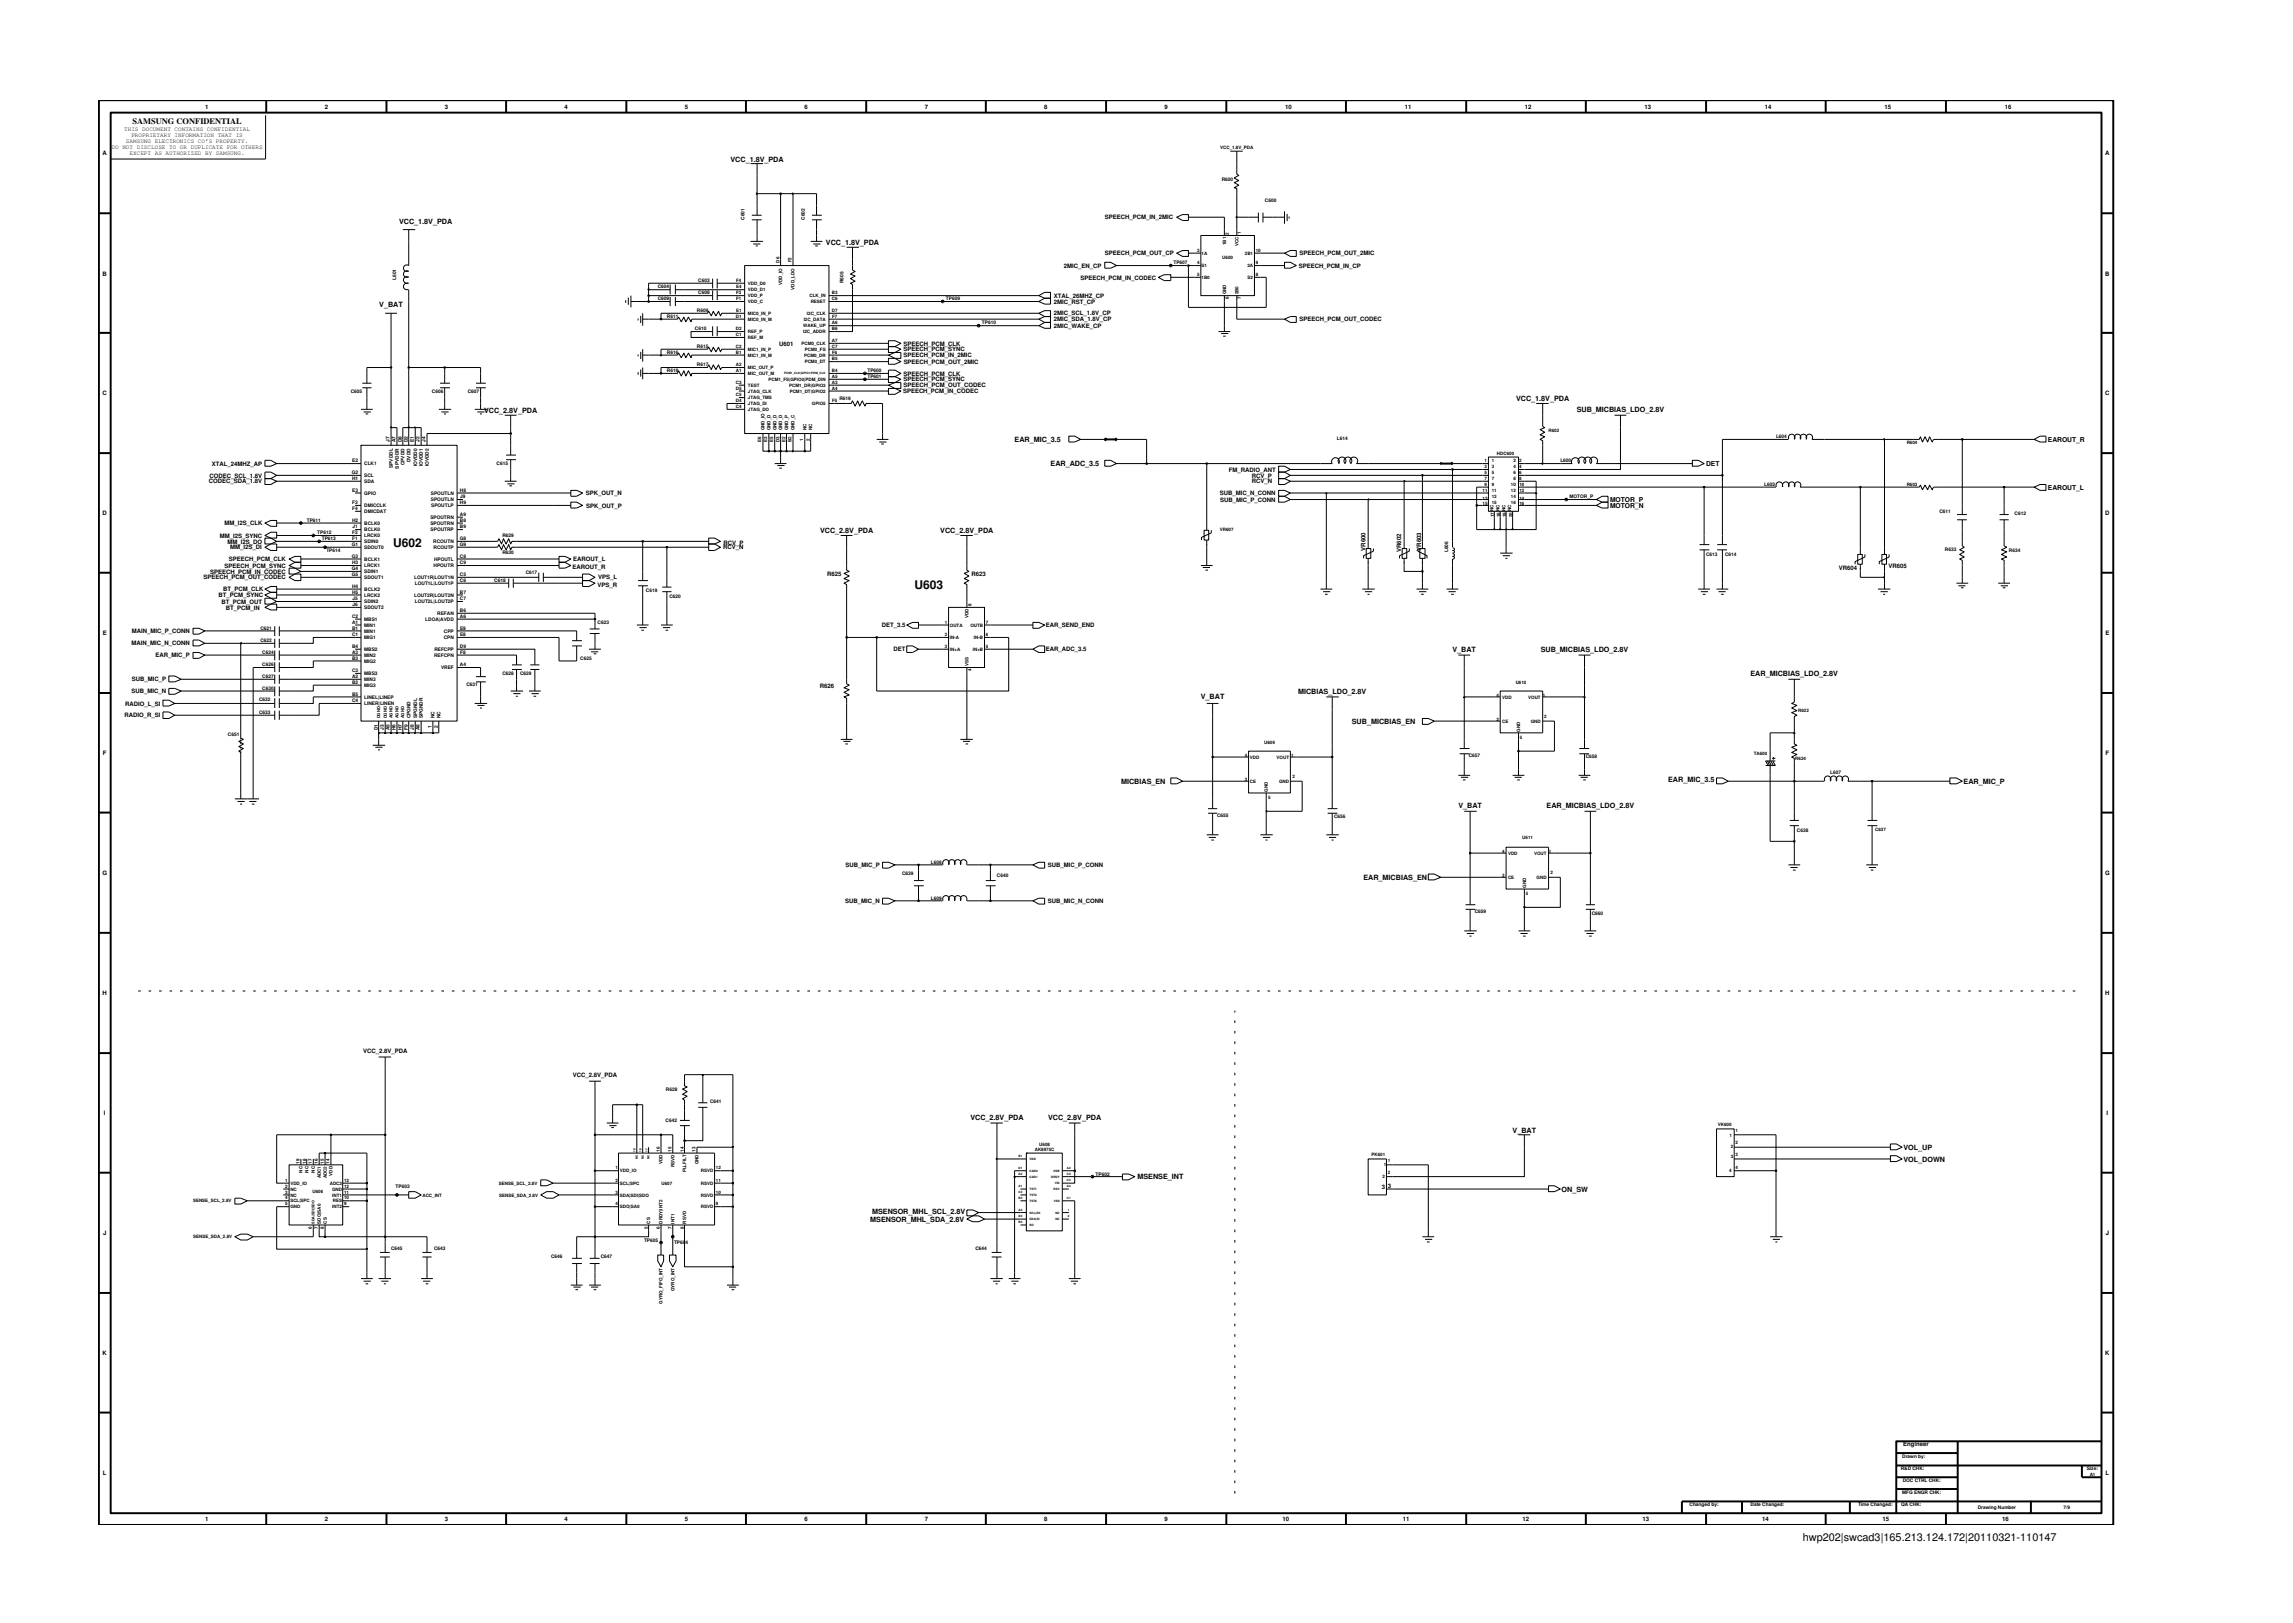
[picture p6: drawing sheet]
<svg xmlns="http://www.w3.org/2000/svg" width="297mm" height="210mm" viewBox="0 0 297 210" stroke-linecap="round" stroke-linejoin="round" font-family="sans-serif">
<defs><g id="words">
<g font-size="26.5" fill="#e6e6e6">
<text x="92.4" y="126.7" transform="rotate(-29 92.4 126.7)">Samsung</text>
<text x="91.1" y="159.4" transform="rotate(-29 91.1 159.4)">Confidential</text>
</g>
<g font-size="1.6">
<text x="50.9" y="70.9">U602</text>
<text x="118.5" y="76.3">U603</text>
</g>
<text font-size="1.4" x="233.5" y="199.7">hwp202|swcad3|165.213.124.172|20110321-110147</text>
<text font-size="1.1" x="17.2" y="16.1">SAMSUNG CONFIDENTIAL</text>
<g font-size=".9">
<text x="94.6" y="20.9">VCC_1.8V_PDA</text>
<text x="51.7" y="29.1">VCC_1.8V_PDA</text>
<text x="107" y="31.8">VCC_1.8V_PDA</text>
<text x="49.1" y="39.7">V_BAT</text>
<text x="62.7" y="53.5">VCC_2.8V_PDA</text>
<text x="196.4" y="52">VCC_1.8V_PDA</text>
<text x="204.2" y="53.4">SUB_MICBIAS_LDO_2.8V</text>
<text x="131.4" y="57.3">EAR_MIC_3.5</text>
<text x="265.3" y="57.2">EAROUT_R</text>
<text x="136.1" y="60.4">EAR_ADC_3.5</text>
<text x="208.6" y="65.8">MOTOR_N</text>
<text x="208.6" y="65">MOTOR_P</text>
<text x="221" y="60.4">DET</text>
<text x="265.3" y="63.4">EAROUT_L</text>
<text x="106.2" y="69.1">VCC_2.8V_PDA</text>
<text x="121.8" y="69.1">VCC_2.8V_PDA</text>
<text x="168.2" y="89.9">MICBIAS_LDO_2.8V</text>
<text x="188.2" y="84.4">V_BAT</text>
<text x="199.6" y="84.4">SUB_MICBIAS_LDO_2.8V</text>
<text x="226.8" y="87.6">EAR_MICBIAS_LDO_2.8V</text>
<text x="155.6" y="90.6">V_BAT</text>
<text x="175.1" y="93.8">SUB_MICBIAS_EN</text>
<text x="145.2" y="101.5">MICBIAS_EN</text>
<text x="216.1" y="101.4">EAR_MIC_3.5</text>
<text x="254.4" y="101.5">EAR_MIC_P</text>
<text x="188.9" y="104.7">V_BAT</text>
<text x="200.4" y="104.7">EAR_MICBIAS_LDO_2.8V</text>
<text x="176.6" y="114">EAR_MICBIAS_EN</text>
<text x="125.7" y="145.1">VCC_2.8V_PDA</text>
<text x="135.8" y="145.1">VCC_2.8V_PDA</text>
<text x="195.9" y="146.8">V_BAT</text>
<text x="246.6" y="149">VOL_UP</text>
<text x="147.3" y="152.8">MSENSE_INT</text>
<text x="202.3" y="154.4">ON_SW</text>
<text x="246.6" y="150.5">VOL_DOWN</text>
<text x="112.7" y="158.3">MSENSOR_MHL_SDA_2.8V</text>
<text x="113" y="157.3">MSENSOR_MHL_SCL_2.8V</text>
</g>
<g font-size=".8">
<text x="16.1" y="17">THIS DOCUMENT CONTAINS CONFIDENTIAL</text>
<text x="17" y="17.8">PROPRIETARY INFORMATION THAT IS</text>
<text x="26.6" y="14.1">1</text>
<text x="42.1" y="14.1">2</text>
<text x="57.6" y="14.1">3</text>
<text x="73.1" y="14.1">4</text>
<text x="88.7" y="14.1">5</text>
<text x="104.2" y="14.1">6</text>
<text x="119.8" y="14.1">7</text>
<text x="135.3" y="14.1">8</text>
<text x="150.9" y="14.1">9</text>
<text x="166.5" y="14.1">10</text>
<text x="182" y="14.1">11</text>
<text x="197.5" y="14.1">12</text>
<text x="213" y="14.1">13</text>
<text x="228.6" y="14.1">14</text>
<text x="244.1" y="14.1">15</text>
<text x="259.7" y="14.1">16</text>
<text x="13.3" y="20.1">A</text>
<text x="14.5" y="19.3">DO NOT DISCLOSE TO OR DUPLICATE FOR OTHERS</text>
<text x="16.3" y="18.5">SAMSUNG ELECTRONICS CO’S PROPERTY.</text>
<text x="16.8" y="20.1">EXCEPT AS AUTHORIZED BY SAMSUNG.</text>
<text x="272.7" y="20.1">A</text>
<text x="143.1" y="28.4">SPEECH_PCM_IN_2MIC</text>
<text x="13.3" y="35.7">B</text>
<text x="137.8" y="34.7">2MIC_EN_CP</text>
<text x="143.1" y="33.1">SPEECH_PCM_OUT_CP</text>
<text x="168.2" y="34.7">SPEECH_PCM_IN_CP</text>
<text x="168.3" y="33.1">SPEECH_PCM_OUT_2MIC</text>
<text x="272.7" y="35.7">B</text>
<text x="136.5" y="39.3">2MIC_RST_CP</text>
<text x="136.5" y="38.6">XTAL_26MHZ_CP</text>
<text x="136.5" y="41.6">2MIC_SDA_1.8V_CP</text>
<text x="136.5" y="40.9">2MIC_SCL_1.8V_CP</text>
<text x="140" y="36.2">SPEECH_PCM_IN_CODEC</text>
<text x="168.3" y="41.6">SPEECH_PCM_OUT_CODEC</text>
<text x="101" y="44.8">U601</text>
<text x="117" y="44.8">SPEECH_PCM_CLK</text>
<text x="117" y="46.3">SPEECH_PCM_IN_2MIC</text>
<text x="117.1" y="45.5">SPEECH_PCM_SYNC</text>
<text x="117.1" y="47.1">SPEECH_PCM_OUT_2MIC</text>
<text x="136.5" y="42.5">2MIC_WAKE_CP</text>
<text x="13.3" y="51.2">C</text>
<text x="117" y="50.9">SPEECH_PCM_IN_CODEC</text>
<text x="117" y="48.7">SPEECH_PCM_CLK</text>
<text x="117" y="50.2">SPEECH_PCM_OUT_CODEC</text>
<text x="117.1" y="49.4">SPEECH_PCM_SYNC</text>
<text x="272.7" y="51.2">C</text>
<text x="27.1" y="62.6">CODEC_SDA_1.8V</text>
<text x="27.2" y="61.9">CODEC_SCL_1.8V</text>
<text x="27.5" y="60.3">XTAL_24MHZ_AP</text>
<text x="75.9" y="64.1">SPK_OUT_N</text>
<text x="75.9" y="65.8">SPK_OUT_P</text>
<text x="158" y="64.1">SUB_MIC_N_CONN</text>
<text x="158" y="65">SUB_MIC_P_CONN</text>
<text x="159.2" y="61.1">FM_RADIO_ANT</text>
<text x="162.2" y="61.9">RCV_P</text>
<text x="162.2" y="62.6">RCV_N</text>
<text x="13.3" y="66.8">D</text>
<text x="28.5" y="69.7">MM_I2S_SYNC</text>
<text x="29.1" y="68">MM_I2S_CLK</text>
<text x="29.5" y="70.4">MM_I2S_DO</text>
<text x="29.8" y="71.2">MM_I2S_DI</text>
<text x="93.7" y="71.2">RCV_N</text>
<text x="93.7" y="70.6">RCV_P</text>
<text x="176.9" y="71.3" transform="rotate(-90 176.9 71.3)">VR600</text>
<text x="181.5" y="71.5" transform="rotate(-90 181.5 71.5)">VR602</text>
<text x="184.1" y="71.3" transform="rotate(-90 184.1 71.3)">VR603</text>
<text x="272.7" y="66.8">D</text>
<text x="26.4" y="75.1">SPEECH_PCM_OUT_CODEC</text>
<text x="27.2" y="74.3">SPEECH_PCM_IN_CODEC</text>
<text x="28.3" y="77.4">BT_PCM_SYNC</text>
<text x="28.9" y="76.6">BT_PCM_CLK</text>
<text x="29.1" y="73.5">SPEECH_PCM_SYNC</text>
<text x="29.7" y="72.7">SPEECH_PCM_CLK</text>
<text x="74.2" y="73.7">EAROUT_R</text>
<text x="74.2" y="72.7">EAROUT_L</text>
<text x="77.4" y="76">VPS_R</text>
<text x="77.5" y="75.1">VPS_L</text>
<text x="107.1" y="74.6">R625</text>
<text x="125.8" y="74.6">R623</text>
<text x="238.2" y="73.8">VR604</text>
<text x="244.6" y="73.6">VR605</text>
<text x="13.3" y="82.3">E</text>
<text x="17" y="83.6">MAIN_MIC_N_CONN</text>
<text x="17.1" y="82">MAIN_MIC_P_CONN</text>
<text x="28.7" y="78.2">BT_PCM_OUT</text>
<text x="29.2" y="79">BT_PCM_IN</text>
<text x="114.2" y="81.3">DET_3.5</text>
<text x="135.5" y="81.3">EAR_SEND_END</text>
<text x="272.7" y="82.3">E</text>
<text x="17" y="89.8">SUB_MIC_N</text>
<text x="17.1" y="88.3">SUB_MIC_P</text>
<text x="20.1" y="85.1">EAR_MIC_P</text>
<text x="106.2" y="89.2">R626</text>
<text x="115.7" y="84.4">DET</text>
<text x="135.5" y="84.4">EAR_ADC_3.5</text>
<text x="16.1" y="92.9">RADIO_R_SI</text>
<text x="16.2" y="91.4">RADIO_L_SI</text>
<text x="13.3" y="97.8">F</text>
<text x="272.8" y="97.8">F</text>
<text x="13.3" y="113.3">G</text>
<text x="109.5" y="112.3">SUB_MIC_P</text>
<text x="135.7" y="112.3">SUB_MIC_P_CONN</text>
<text x="272.7" y="113.3">G</text>
<text x="109.5" y="117">SUB_MIC_N</text>
<text x="135.7" y="117">SUB_MIC_N_CONN</text>
<text x="13.3" y="128.9">H</text>
<text x="272.7" y="128.9">H</text>
<text x="47" y="136.5">VCC_2.8V_PDA</text>
<text x="74.2" y="139.5">VCC_2.8V_PDA</text>
<text x="13.5" y="144.4">I</text>
<text x="272.9" y="144.4">I</text>
<text x="179" y="154.1">3</text>
<text x="179.8" y="153.8">3</text>
<text x="13.4" y="160">J</text>
<text x="272.8" y="160">J</text>
<text x="13.3" y="175.5">K</text>
<text x="272.7" y="175.5">K</text>
<text x="13.3" y="191.1">L</text>
<text x="246.5" y="187.3">Engineer</text>
<text x="272.8" y="191.1">L</text>
<text x="26.6" y="197.1">1</text>
<text x="42.1" y="197.1">2</text>
<text x="57.6" y="197.1">3</text>
<text x="73.1" y="197.1">4</text>
<text x="88.7" y="197.1">5</text>
<text x="104.2" y="197.1">6</text>
<text x="119.8" y="197.1">7</text>
<text x="135.3" y="197.1">8</text>
<text x="150.9" y="197.1">9</text>
<text x="166.1" y="197.1">10</text>
<text x="181.7" y="197.1">11</text>
<text x="197.2" y="197.1">12</text>
<text x="212.8" y="197.1">13</text>
<text x="228.3" y="197.1">14</text>
<text x="243.9" y="197.1">15</text>
<text x="259.4" y="197.1">16</text>
</g>
<g font-size=".6">
<text x="158.1" y="19.3">VCC_1.8V_PDA</text>
<text x="158.3" y="23.5">R600</text>
<text x="96.5" y="28.5" transform="rotate(-90 96.5 28.5)">C601</text>
<text x="104.3" y="28.5" transform="rotate(-90 104.3 28.5)">C602</text>
<text x="163.9" y="26.2">C600</text>
<text x="101" y="34" transform="rotate(-90 101 34)">D6</text>
<text x="102.5" y="34" transform="rotate(-90 102.5 34)">F2</text>
<text x="152" y="34.2">TP607</text>
<text x="155.1" y="34.2">4</text>
<text x="155.1" y="32.7">3</text>
<text x="155.1" y="35.8">5</text>
<text x="155.6" y="34.6">S1</text>
<text x="155.6" y="33">1A</text>
<text x="158.3" y="33.6">U600</text>
<text x="158.8" y="31.7" transform="rotate(-90 158.8 31.7)">1B1</text>
<text x="159.2" y="30.5" transform="rotate(-90 159.2 30.5)">2</text>
<text x="160.4" y="31.9" transform="rotate(-90 160.4 31.9)">VCC</text>
<text x="160.7" y="30.3" transform="rotate(-90 160.7 30.3)">1</text>
<text x="161.3" y="33">2B1</text>
<text x="161.6" y="34.6">2A</text>
<text x="162.7" y="34.2">9</text>
<text x="162.7" y="35.8">8</text>
<text x="162.7" y="32.7">10</text>
<text x="51.3" y="36.3" transform="rotate(-90 51.3 36.3)">L601</text>
<text x="85.2" y="37.3">C604</text>
<text x="85.2" y="38.9">C609</text>
<text x="86.4" y="41.2">R611</text>
<text x="90.3" y="40.4">R609</text>
<text x="90.5" y="36.5">C603</text>
<text x="90.5" y="38">C608</text>
<text x="95.3" y="41.2">D1</text>
<text x="95.3" y="37.3">E4</text>
<text x="95.3" y="40.5">E1</text>
<text x="95.4" y="38.1">F3</text>
<text x="95.4" y="36.6">F4</text>
<text x="95.4" y="38.8">F1</text>
<text x="96.9" y="37.7">VDD_D1</text>
<text x="96.9" y="39.3">VDD_C</text>
<text x="96.9" y="38.5">VDD_P</text>
<text x="96.9" y="36.9">VDD_D0</text>
<text x="96.9" y="40.8">MIC0_IN_P</text>
<text x="96.9" y="41.6">MIC0_IN_M</text>
<text x="101.3" y="36.9" transform="rotate(-90 101.3 36.9)">VDD_IO</text>
<text x="102.9" y="37.5" transform="rotate(-90 102.9 37.5)">VDD_LDO</text>
<text x="104.1" y="41.6">I2C_DATA</text>
<text x="104.5" y="40.8">I2C_CLK</text>
<text x="104.9" y="38.5">CLK_IN</text>
<text x="105" y="39.3">RESET</text>
<text x="107.8" y="40.5">D7</text>
<text x="107.8" y="38.1">B3</text>
<text x="107.8" y="38.8">C6</text>
<text x="107.8" y="42">A6</text>
<text x="107.8" y="41.2">F7</text>
<text x="109.2" y="36.7" transform="rotate(-90 109.2 36.7)">R605</text>
<text x="122.5" y="38.9">TP609</text>
<text x="127.2" y="42">TP610</text>
<text x="155.6" y="36.1">1B0</text>
<text x="158.8" y="38.1" transform="rotate(-90 158.8 38.1)">GND</text>
<text x="159.2" y="38.8" transform="rotate(-90 159.2 38.8)">6</text>
<text x="160.4" y="38.1" transform="rotate(-90 160.4 38.1)">2B0</text>
<text x="160.7" y="38.8" transform="rotate(-90 160.7 38.8)">7</text>
<text x="161.6" y="36.1">S2</text>
<text x="86.4" y="45.8">R616</text>
<text x="90" y="42.7">C610</text>
<text x="90.3" y="45.1">R615</text>
<text x="90.3" y="47.4">R617</text>
<text x="95.3" y="42.7">D2</text>
<text x="95.3" y="43.5">C1</text>
<text x="95.3" y="45.1">C2</text>
<text x="95.3" y="47.4">A2</text>
<text x="95.3" y="45.9">B1</text>
<text x="96.9" y="43.2">REF_P</text>
<text x="96.9" y="43.9">REF_M</text>
<text x="96.9" y="45.5">MIC1_IN_P</text>
<text x="96.9" y="47.8">MIC_OUT_P</text>
<text x="96.9" y="46.2">MIC1_IN_M</text>
<text x="103.8" y="44.7">PCM0_CLK</text>
<text x="104" y="43.2">I2C_ADDR</text>
<text x="104" y="42.4">WAKE_UP</text>
<text x="104.2" y="46.2">PCM0_DR</text>
<text x="104.2" y="47.1">PCM0_DT</text>
<text x="104.3" y="45.5">PCM0_FS</text>
<text x="107.8" y="46.6">B5</text>
<text x="107.8" y="42.7">B6</text>
<text x="107.8" y="45.1">C7</text>
<text x="107.8" y="44.4">A7</text>
<text x="107.8" y="45.9">F6</text>
<text x="45.4" y="50.9">C605</text>
<text x="55.9" y="50.9">C606</text>
<text x="60.6" y="50.9">C607</text>
<text x="86.4" y="48.2">R618</text>
<text x="95.3" y="52.1">D4</text>
<text x="95.3" y="50.5">D5</text>
<text x="95.3" y="49.8">C3</text>
<text x="95.3" y="52.8">C4</text>
<text x="95.3" y="51.3">C5</text>
<text x="95.3" y="48.2">A1</text>
<text x="96.9" y="52.5">JTAG_DI</text>
<text x="96.9" y="50.9">JTAG_CLK</text>
<text x="96.9" y="50.1">TEST</text>
<text x="96.9" y="53.2">JTAG_DO</text>
<text x="96.9" y="51.7">JTAG_TMS</text>
<text x="96.9" y="48.6">MIC_OUT_M</text>
<text x="99.5" y="49.3">PCM1_FS|GPIO0|PDM_DIN</text>
<text x="102.2" y="50.1">PCM1_DR|GPIO3</text>
<text x="102.3" y="50.9">PCM1_DT|GPIO2</text>
<text x="105.2" y="52.5">GPIO5</text>
<text x="107.8" y="48.2">B4</text>
<text x="107.8" y="49.8">A3</text>
<text x="107.8" y="50.5">A4</text>
<text x="107.8" y="49">A5</text>
<text x="107.8" y="52.1">F5</text>
<text x="108.7" y="51.8">R619</text>
<text x="112.4" y="49">TP601</text>
<text x="112.4" y="48.2">TP600</text>
<text x="45.6" y="59.9">E2</text>
<text x="50.5" y="57.3" transform="rotate(-90 50.5 57.3)">J7</text>
<text x="51.2" y="57.3" transform="rotate(-90 51.2 57.3)">A7</text>
<text x="52.1" y="57.3" transform="rotate(-90 52.1 57.3)">D8</text>
<text x="52.8" y="57.3" transform="rotate(-90 52.8 57.3)">D2</text>
<text x="53.2" y="59.9" transform="rotate(-90 53.2 59.9)">DVDD</text>
<text x="53.6" y="57.3" transform="rotate(-90 53.6 57.3)">E1</text>
<text x="54.4" y="57.3" transform="rotate(-90 54.4 57.3)">J2</text>
<text x="55.1" y="57.3" transform="rotate(-90 55.1 57.3)">J4</text>
<text x="98.6" y="57.3" transform="rotate(-90 98.6 57.3)">E6</text>
<text x="99" y="55.7" transform="rotate(-90 99 55.7)">GND_IO</text>
<text x="99.4" y="57.3" transform="rotate(-90 99.4 57.3)">E3</text>
<text x="99.8" y="55.7" transform="rotate(-90 99.8 55.7)">GND_D</text>
<text x="100.1" y="57.3" transform="rotate(-90 100.1 57.3)">E5</text>
<text x="100.6" y="55.7" transform="rotate(-90 100.6 55.7)">GND_D</text>
<text x="101" y="57.3" transform="rotate(-90 101 57.3)">D3</text>
<text x="101.3" y="55.7" transform="rotate(-90 101.3 55.7)">GND_D</text>
<text x="101.8" y="57.3" transform="rotate(-90 101.8 57.3)">E2</text>
<text x="102.1" y="55.7" transform="rotate(-90 102.1 55.7)">GND_P</text>
<text x="102.5" y="57.3" transform="rotate(-90 102.5 57.3)">B2</text>
<text x="102.9" y="55.7" transform="rotate(-90 102.9 55.7)">GND_C</text>
<text x="104" y="57.1" transform="rotate(-90 104 57.1)">1</text>
<text x="104.5" y="55.7" transform="rotate(-90 104.5 55.7)">NC</text>
<text x="104.9" y="57.1" transform="rotate(-90 104.9 57.1)">2</text>
<text x="105.2" y="55.7" transform="rotate(-90 105.2 55.7)">NC</text>
<text x="173.2" y="57">L614</text>
<text x="192.3" y="59.9">1</text>
<text x="193.2" y="59.9">1</text>
<text x="193.9" y="59">HDC600</text>
<text x="196" y="59.9">2</text>
<text x="196.8" y="59.9">2</text>
<text x="200.6" y="55.9">R602</text>
<text x="202.1" y="59.9">L600</text>
<text x="230.1" y="56.7">L604</text>
<text x="247" y="57.5">R604</text>
<text x="45.6" y="61.4">G2</text>
<text x="45.6" y="62.2">H1</text>
<text x="45.6" y="63.8">E3</text>
<text x="45.6" y="65.3">F3</text>
<text x="47.2" y="60.3">CLK1</text>
<text x="47.2" y="64.1">GPIO</text>
<text x="47.2" y="62.6">SDA</text>
<text x="47.2" y="65.7">DMICCLK</text>
<text x="47.2" y="61.8">SCL</text>
<text x="50.9" y="60.6" transform="rotate(-90 50.9 60.6)">SPVDDL</text>
<text x="51.7" y="60.7" transform="rotate(-90 51.7 60.7)">SPVDDR</text>
<text x="52.4" y="60.3" transform="rotate(-90 52.4 60.3)">CPVDD</text>
<text x="54" y="60.4" transform="rotate(-90 54 60.4)">IOVDD0</text>
<text x="54.8" y="60.4" transform="rotate(-90 54.8 60.4)">IOVDD1</text>
<text x="55.5" y="60.4" transform="rotate(-90 55.5 60.4)">IOVDD2</text>
<text x="55.8" y="64.9">SPOUTLN</text>
<text x="55.8" y="64.1">SPOUTLN</text>
<text x="55.9" y="65.7">SPOUTLP</text>
<text x="59.6" y="63.8">H8</text>
<text x="59.6" y="65.3">H9</text>
<text x="59.6" y="64.5">J9</text>
<text x="64.3" y="60.2">C615</text>
<text x="192.1" y="63.8">11</text>
<text x="192.1" y="64.7">13</text>
<text x="192.1" y="65.5">15</text>
<text x="192.3" y="62.2">7</text>
<text x="192.3" y="60.6">3</text>
<text x="192.3" y="61.4">5</text>
<text x="192.3" y="62.9">9</text>
<text x="193.2" y="60.6">3</text>
<text x="193.2" y="61.4">5</text>
<text x="193.2" y="62.2">7</text>
<text x="193.2" y="63.8">11</text>
<text x="193.2" y="64.5">13</text>
<text x="193.2" y="65.3">15</text>
<text x="193.2" y="62.9">9</text>
<text x="195.7" y="65.3">16</text>
<text x="195.7" y="62.9">10</text>
<text x="195.7" y="63.8">12</text>
<text x="195.7" y="64.5">14</text>
<text x="196" y="61.4">6</text>
<text x="196" y="60.6">4</text>
<text x="196" y="62.2">8</text>
<text x="196.8" y="61.4">6</text>
<text x="196.8" y="60.6">4</text>
<text x="196.8" y="62.2">8</text>
<text x="196.8" y="65.5">16</text>
<text x="196.8" y="62.9">10</text>
<text x="196.8" y="63.8">12</text>
<text x="196.8" y="64.7">14</text>
<text x="203.3" y="64.5">MOTOR_P</text>
<text x="228.5" y="63">L602</text>
<text x="247" y="62.9">R603</text>
<text x="39.7" y="67.7">TP611</text>
<text x="41.1" y="69.2">TP612</text>
<text x="41.7" y="69.9">TP613</text>
<text x="42.3" y="71.5">TP614</text>
<text x="45.6" y="70.7">G1</text>
<text x="45.6" y="67.7">H2</text>
<text x="45.6" y="69.9">F1</text>
<text x="45.6" y="69.2">F2</text>
<text x="45.6" y="66">F4</text>
<text x="45.7" y="68.4">J1</text>
<text x="47.2" y="68.8">BCLK0</text>
<text x="47.2" y="70.4">SDIN0</text>
<text x="47.2" y="68">BCLK0</text>
<text x="47.2" y="69.6">LRCK0</text>
<text x="47.2" y="66.5">DMICDAT</text>
<text x="47.2" y="71.1">SDOUT0</text>
<text x="55.7" y="68">SPOUTRN</text>
<text x="55.7" y="67.2">SPOUTRN</text>
<text x="55.8" y="68.8">SPOUTRP</text>
<text x="56.1" y="70.4">RCOUTN</text>
<text x="56.2" y="71.1">RCOUTP</text>
<text x="59.6" y="69.9">G8</text>
<text x="59.6" y="70.7">G9</text>
<text x="59.6" y="67.7">B8</text>
<text x="59.6" y="68.4">B9</text>
<text x="59.6" y="66.9">A9</text>
<text x="65.1" y="69.6">R629</text>
<text x="65.1" y="71.8">R630</text>
<text x="158" y="68.8">VR607</text>
<text x="187.6" y="71.5" transform="rotate(-90 187.6 71.5)">L606</text>
<text x="193.5" y="66.2" transform="rotate(-90 193.5 66.2)">NC</text>
<text x="193.6" y="67" transform="rotate(-90 193.6 67)">17</text>
<text x="194.3" y="66.2" transform="rotate(-90 194.3 66.2)">NC</text>
<text x="194.3" y="67" transform="rotate(-90 194.3 67)">18</text>
<text x="195" y="66.2" transform="rotate(-90 195 66.2)">NC</text>
<text x="195.1" y="67" transform="rotate(-90 195.1 67)">19</text>
<text x="195.8" y="66.2" transform="rotate(-90 195.8 66.2)">NC</text>
<text x="195.9" y="67" transform="rotate(-90 195.9 67)">20</text>
<text x="251.2" y="66.4">C611</text>
<text x="252" y="71.4">R633</text>
<text x="260.2" y="71.5">R634</text>
<text x="261" y="66.7">C612</text>
<text x="45.6" y="73.8">G4</text>
<text x="45.6" y="74.6">G5</text>
<text x="45.6" y="72.3">G3</text>
<text x="45.6" y="77">H5</text>
<text x="45.6" y="73.1">H3</text>
<text x="45.6" y="76.2">H4</text>
<text x="45.7" y="77.7">J5</text>
<text x="47.2" y="77.3">LRCK2</text>
<text x="47.2" y="74.3">SDIN1</text>
<text x="47.2" y="75">SDOUT1</text>
<text x="47.2" y="73.5">LRCK1</text>
<text x="47.2" y="76.5">BCLK2</text>
<text x="47.2" y="72.6">BCLK1</text>
<text x="53.6" y="75">LOUT1R|LOUT1N</text>
<text x="53.6" y="77.3">LOUT2R|LOUT2N</text>
<text x="53.7" y="75.8">LOUT1L|LOUT1P</text>
<text x="56.2" y="73.5">HPOUTR</text>
<text x="56.2" y="72.6">HPOUTL</text>
<text x="59.6" y="74.6">C5</text>
<text x="59.6" y="75.4">C6</text>
<text x="59.6" y="77.7">C7</text>
<text x="59.6" y="72.3">C8</text>
<text x="59.6" y="73.1">C9</text>
<text x="59.6" y="77">B7</text>
<text x="64" y="75.4">C618</text>
<text x="68.1" y="74.4">C617</text>
<text x="83.7" y="76.7">C619</text>
<text x="86.7" y="77.5">C620</text>
<text x="221" y="72.1">C613</text>
<text x="223.5" y="72.1">C614</text>
<text x="33.7" y="83.2">C622</text>
<text x="33.7" y="81.6">C621</text>
<text x="45.6" y="82.4">C1</text>
<text x="45.6" y="80.1">C2</text>
<text x="45.6" y="80.9">A1</text>
<text x="45.6" y="81.6">B1</text>
<text x="45.6" y="83.9">B4</text>
<text x="45.7" y="78.5">J6</text>
<text x="47.2" y="82.8">MIG1</text>
<text x="47.2" y="80.4">MBS1</text>
<text x="47.2" y="81.2">MIN1</text>
<text x="47.2" y="82">MIN1</text>
<text x="47.2" y="78.2">SDIN2</text>
<text x="47.2" y="78.9">SDOUT2</text>
<text x="53.7" y="78.2">LOUT2L|LOUT2P</text>
<text x="55.1" y="80.4">LDOA|AVDD</text>
<text x="56.6" y="79.7">REFAN</text>
<text x="57.5" y="82.8">CPN</text>
<text x="57.5" y="82">CPP</text>
<text x="59.6" y="83.9">D9</text>
<text x="59.6" y="79.3">B6</text>
<text x="59.6" y="80.1">A6</text>
<text x="59.6" y="82.4">E8</text>
<text x="59.6" y="81.6">E9</text>
<text x="77.4" y="80.8">C623</text>
<text x="122.4" y="83.9">3</text>
<text x="122.4" y="82.4">2</text>
<text x="122.4" y="80.8">1</text>
<text x="123" y="82.8">IN-A</text>
<text x="123" y="81.2">OUTA</text>
<text x="125.5" y="80.1" transform="rotate(-90 125.5 80.1)">VDD</text>
<text x="125.7" y="81.2">OUTB</text>
<text x="125.8" y="78.5" transform="rotate(-90 125.8 78.5)">8</text>
<text x="126.2" y="82.8">IN-B</text>
<text x="127.7" y="80.8">7</text>
<text x="127.7" y="83.9">5</text>
<text x="127.7" y="82.4">6</text>
<text x="34" y="87.8">C627</text>
<text x="34" y="86.2">C626</text>
<text x="34" y="89.4">C630</text>
<text x="34" y="84.7">C624</text>
<text x="45.6" y="87">C3</text>
<text x="45.6" y="87.8">A2</text>
<text x="45.6" y="84.8">A3</text>
<text x="45.6" y="88.6">B2</text>
<text x="45.6" y="85.5">B3</text>
<text x="47.2" y="84.3">MBS2</text>
<text x="47.2" y="87.5">MBS3</text>
<text x="47.2" y="88.2">MIN3</text>
<text x="47.2" y="85.1">MIN2</text>
<text x="47.2" y="89">MIG3</text>
<text x="47.2" y="85.9">MIG2</text>
<text x="56.2" y="85.1">REFCPN</text>
<text x="56.3" y="84.3">REFCPP</text>
<text x="57.1" y="86.7">VREF</text>
<text x="59.6" y="86.3">A4</text>
<text x="59.6" y="84.8">F8</text>
<text x="60.4" y="88.9">C631</text>
<text x="65.1" y="87.4">C628</text>
<text x="67.4" y="87.4">C629</text>
<text x="75.2" y="85.5">C625</text>
<text x="123" y="84.3">IN+A</text>
<text x="125.5" y="86.3" transform="rotate(-90 125.5 86.3)">VSS</text>
<text x="125.8" y="86.9" transform="rotate(-90 125.8 86.9)">4</text>
<text x="126" y="84.3">IN+B</text>
<text x="196.4" y="88.6">U610</text>
<text x="29.5" y="95.4">C651</text>
<text x="33.6" y="90.9">C632</text>
<text x="33.6" y="92.5">C633</text>
<text x="45.6" y="90.9">C4</text>
<text x="45.6" y="90.2">B5</text>
<text x="47.2" y="91.4">LINER|LINEN</text>
<text x="47.2" y="90.5">LINEL|LINEP</text>
<text x="48.9" y="94.6" transform="rotate(-90 48.9 94.6)">D1</text>
<text x="49.7" y="94.5" transform="rotate(-90 49.7 94.5)">J3</text>
<text x="50.5" y="94.6" transform="rotate(-90 50.5 94.6)">A5</text>
<text x="51.2" y="94.6" transform="rotate(-90 51.2 94.6)">H6</text>
<text x="52.1" y="94.6" transform="rotate(-90 52.1 94.6)">H7</text>
<text x="52.8" y="94.5" transform="rotate(-90 52.8 94.5)">F9</text>
<text x="53.2" y="93.1" transform="rotate(-90 53.2 93.1)">CPGND</text>
<text x="53.6" y="94.5" transform="rotate(-90 53.6 94.5)">J8</text>
<text x="54" y="93.1" transform="rotate(-90 54 93.1)">SPGNDL</text>
<text x="54.4" y="94.6" transform="rotate(-90 54.4 94.6)">A8</text>
<text x="54.8" y="93.1" transform="rotate(-90 54.8 93.1)">SPGNDR</text>
<text x="55.9" y="94.4" transform="rotate(-90 55.9 94.4)">1</text>
<text x="56.3" y="93.1" transform="rotate(-90 56.3 93.1)">NC</text>
<text x="56.7" y="94.4" transform="rotate(-90 56.7 94.4)">2</text>
<text x="57.1" y="93.1" transform="rotate(-90 57.1 93.1)">NC</text>
<text x="193.8" y="90.3">4</text>
<text x="193.8" y="93.4">3</text>
<text x="194.6" y="90.5">VDD</text>
<text x="194.6" y="93.6">CE</text>
<text x="196.9" y="95.7">5</text>
<text x="196.9" y="94.8" transform="rotate(-90 196.9 94.8)">GND</text>
<text x="198" y="90.5">VOUT</text>
<text x="198.3" y="93.6">GND</text>
<text x="199.9" y="90.3">1</text>
<text x="200" y="93.1">2</text>
<text x="232.9" y="92.2">R622</text>
<text x="161.2" y="98.1">4</text>
<text x="161.2" y="101.2">3</text>
<text x="161.9" y="98.3">VDD</text>
<text x="161.9" y="101.4">CE</text>
<text x="163.8" y="96.4">U609</text>
<text x="165.4" y="98.3">VOUT</text>
<text x="165.7" y="101.4">GND</text>
<text x="167.3" y="98.1">1</text>
<text x="167.4" y="100.8">2</text>
<text x="190.3" y="98.1">C657</text>
<text x="205.4" y="98.2">C658</text>
<text x="227.2" y="97.8">TA600</text>
<text x="232.6" y="98.5">R624</text>
<text x="237.1" y="100.2">L607</text>
<text x="157.7" y="105.9">C655</text>
<text x="164.2" y="102.6" transform="rotate(-90 164.2 102.6)">GND</text>
<text x="164.3" y="103.5">5</text>
<text x="172.8" y="106">C656</text>
<text x="232.8" y="107.8">C638</text>
<text x="242.9" y="107.6">C637</text>
<text x="116.9" y="113.4">C639</text>
<text x="120.6" y="111.9">L608</text>
<text x="129.1" y="113.7">C640</text>
<text x="194.6" y="110.5">4</text>
<text x="194.6" y="113.7">3</text>
<text x="195.4" y="110.7">VDD</text>
<text x="195.4" y="113.9">CE</text>
<text x="197.2" y="108.7">U611</text>
<text x="198.7" y="110.7">VOUT</text>
<text x="199.1" y="113.9">GND</text>
<text x="200.6" y="110.5">1</text>
<text x="200.9" y="113.2">2</text>
<text x="120.6" y="116.6">L609</text>
<text x="191" y="118.3">C659</text>
<text x="197.6" y="116">5</text>
<text x="197.7" y="115" transform="rotate(-90 197.7 115)">GND</text>
<text x="206.2" y="118.5">C660</text>
<text x="86.3" y="141.3">R628</text>
<text x="92" y="142.9">C641</text>
<text x="85.5" y="149.2" transform="rotate(-90 85.5 149.2)">16</text>
<text x="86.2" y="145.3">C642</text>
<text x="87" y="149.2" transform="rotate(-90 87 149.2)">15</text>
<text x="88.6" y="149.2" transform="rotate(-90 88.6 149.2)">14</text>
<text x="90.1" y="149.2" transform="rotate(-90 90.1 149.2)">13</text>
<text x="134" y="149.2">AK8975C</text>
<text x="134.6" y="148.4">U608</text>
<text x="177.7" y="149.7">PK601</text>
<text x="222.5" y="145.8">VK600</text>
<text x="224.1" y="147.3">1</text>
<text x="224.2" y="148.7">2</text>
<text x="224.8" y="146.7">1</text>
<text x="224.8" y="148.2">2</text>
<text x="224.8" y="149.8">3</text>
<text x="25" y="155.8">SENSE_SCL_2.8V</text>
<text x="37" y="155.4">4</text>
<text x="37" y="153.9">2</text>
<text x="37" y="154.6">3</text>
<text x="37" y="153.1">1</text>
<text x="37.6" y="155.8">SCL|SPC</text>
<text x="37.6" y="154.2">NC</text>
<text x="37.6" y="155">NC</text>
<text x="37.6" y="153.5">VDD_IO</text>
<text x="38.8" y="150.7" transform="rotate(-90 38.8 150.7)">19</text>
<text x="39.2" y="151.9" transform="rotate(-90 39.2 151.9)">NC</text>
<text x="39.7" y="150.7" transform="rotate(-90 39.7 150.7)">18</text>
<text x="39.9" y="151.9" transform="rotate(-90 39.9 151.9)">NC</text>
<text x="40.4" y="150.7" transform="rotate(-90 40.4 150.7)">17</text>
<text x="40.5" y="154.5">U606</text>
<text x="40.8" y="151.9" transform="rotate(-90 40.8 151.9)">NC</text>
<text x="41.2" y="150.7" transform="rotate(-90 41.2 150.7)">16</text>
<text x="41.6" y="152.7" transform="rotate(-90 41.6 152.7)">ADC1</text>
<text x="41.9" y="150.7" transform="rotate(-90 41.9 150.7)">15</text>
<text x="42.3" y="152.7" transform="rotate(-90 42.3 152.7)">ADC2</text>
<text x="42.7" y="150.7" transform="rotate(-90 42.7 150.7)">14</text>
<text x="42.7" y="153.5">ADC3</text>
<text x="43" y="154.2">GND</text>
<text x="43" y="155">INT1</text>
<text x="43.1" y="152.3" transform="rotate(-90 43.1 152.3)">VDD</text>
<text x="43.1" y="155.8">RES</text>
<text x="44.6" y="155.4">10</text>
<text x="44.6" y="153.1">13</text>
<text x="44.6" y="153.9">12</text>
<text x="44.6" y="154.6">11</text>
<text x="51.3" y="153.9">TP603</text>
<text x="54.7" y="155">ACC_INT</text>
<text x="64.6" y="153.5">SENSE_SCL_2.8V</text>
<text x="64.7" y="155">SENSE_SDA_2.8V</text>
<text x="79.7" y="153.1">2</text>
<text x="79.7" y="154.6">3</text>
<text x="79.7" y="151.5">1</text>
<text x="80.3" y="153.5">SCL|SPC</text>
<text x="80.3" y="155">SDA|SDI|SDO</text>
<text x="80.3" y="151.9">VDD_IO</text>
<text x="85.7" y="153.5">U607</text>
<text x="85.8" y="150.8" transform="rotate(-90 85.8 150.8)">VDD</text>
<text x="87.4" y="151.2" transform="rotate(-90 87.4 151.2)">RSVD</text>
<text x="88.9" y="151.9" transform="rotate(-90 88.9 151.9)">PLLFILT</text>
<text x="90.5" y="150.8" transform="rotate(-90 90.5 150.8)">GND</text>
<text x="90.8" y="155">RSVD</text>
<text x="90.8" y="153.5">RSVD</text>
<text x="90.8" y="151.9">RSVD</text>
<text x="92.7" y="154.6">10</text>
<text x="92.7" y="153.1">11</text>
<text x="92.7" y="151.5">12</text>
<text x="141.9" y="152.3">TP602</text>
<text x="179.1" y="152.6">2</text>
<text x="179.3" y="151">1</text>
<text x="179.8" y="150.6">1</text>
<text x="179.8" y="152.1">2</text>
<text x="224" y="151.8">4</text>
<text x="224.2" y="150.1">3</text>
<text x="224.8" y="151.5">4</text>
<text x="25" y="160.4">SENSE_SDA_2.8V</text>
<text x="37" y="156.2">5</text>
<text x="37.6" y="156.5">GND</text>
<text x="40.4" y="159.2" transform="rotate(-90 40.4 159.2)">6</text>
<text x="41.2" y="159.2" transform="rotate(-90 41.2 159.2)">7</text>
<text x="41.6" y="158.5" transform="rotate(-90 41.6 158.5)">SDO|SA0</text>
<text x="41.9" y="159.2" transform="rotate(-90 41.9 159.2)">8</text>
<text x="42.3" y="158.5" transform="rotate(-90 42.3 158.5)">CS</text>
<text x="43" y="156.5">INT2</text>
<text x="44.6" y="156.2">9</text>
<text x="50.7" y="162">C645</text>
<text x="56.2" y="162">C643</text>
<text x="79.7" y="156.2">4</text>
<text x="80.3" y="156.5">SDO|SA0</text>
<text x="83.4" y="160.9">TP605</text>
<text x="83.9" y="159.2" transform="rotate(-90 83.9 159.2)">5</text>
<text x="84.2" y="158.5" transform="rotate(-90 84.2 158.5)">CS</text>
<text x="85.5" y="159.2" transform="rotate(-90 85.5 159.2)">6</text>
<text x="85.8" y="158.5" transform="rotate(-90 85.8 158.5)">DRDY|INT2</text>
<text x="87" y="159.2" transform="rotate(-90 87 159.2)">7</text>
<text x="87.3" y="161.2">TP604</text>
<text x="87.4" y="158.5" transform="rotate(-90 87.4 158.5)">INT1</text>
<text x="88.6" y="159.2" transform="rotate(-90 88.6 159.2)">8</text>
<text x="88.9" y="158.5" transform="rotate(-90 88.9 158.5)">RSVD</text>
<text x="90.8" y="156.5">RSVD</text>
<text x="92.7" y="156.2">9</text>
<text x="126.4" y="162">C644</text>
<text x="71.4" y="162.9">C646</text>
<text x="77.8" y="162.9">C647</text>
<text x="87.4" y="167.3" transform="rotate(-90 87.4 167.3)">GYRO_INT</text>
<text x="85.8" y="168.9" transform="rotate(-90 85.8 168.9)">GYRO_FIFO_INT</text>
<text x="246.2" y="190.4">R&amp;D CHK:</text>
<text x="246.4" y="188.9">Drawn by:</text>
<text x="270.3" y="190.4">Size:</text>
<text x="270.7" y="191.2">A1</text>
<text x="218.9" y="195.1">Changed by:</text>
<text x="226.8" y="195.1">Date Changed:</text>
<text x="240.7" y="195.1">Time Changed:</text>
<text x="246.3" y="195.1">QA CHK:</text>
<text x="246.4" y="193.6">MFG ENGR CHK:</text>
<text x="246.5" y="192">DOC CTRL CHK:</text>
<text x="256.2" y="195.5">Drawing Number</text>
<text x="267.3" y="195.5">7/9</text>
</g>
<g font-size=".5">
<text x="49.2" y="93.1" transform="rotate(-90 49.2 93.1)">DGND</text>
<text x="50.1" y="93.1" transform="rotate(-90 50.1 93.1)">DGND</text>
<text x="50.9" y="93.1" transform="rotate(-90 50.9 93.1)">AGND</text>
<text x="51.6" y="93.1" transform="rotate(-90 51.6 93.1)">AGND</text>
<text x="52.4" y="93.1" transform="rotate(-90 52.4 93.1)">AGND</text>
<text x="40.8" y="158.5" transform="rotate(-90 40.8 158.5)">SDA|SDI|SDO</text>
</g>
<g font-size=".4">
<text x="101.6" y="48.5">PCM1_CLK|GPIO1|PDM_CLK</text>
<text x="82.3" y="149.2" transform="rotate(-90 82.3 149.2)">19</text>
<text x="83.1" y="149.2" transform="rotate(-90 83.1 149.2)">18</text>
<text x="83.9" y="149.2" transform="rotate(-90 83.9 149.2)">17</text>
<text x="131.9" y="149.9">B1</text>
<text x="82.6" y="150.1" transform="rotate(-90 82.6 150.1)">NC</text>
<text x="83.4" y="150.1" transform="rotate(-90 83.4 150.1)">NC</text>
<text x="84.2" y="150.1" transform="rotate(-90 84.2 150.1)">NC</text>
<text x="131.9" y="155.4">B3</text>
<text x="131.9" y="154.5">C2</text>
<text x="131.9" y="151.5">D1</text>
<text x="131.9" y="152.2">D2</text>
<text x="131.9" y="153.8">A1</text>
<text x="133.4" y="150.3">VDD</text>
<text x="133.4" y="155.7">TST6</text>
<text x="133.4" y="154.9">TST2</text>
<text x="133.4" y="151.8">CAD0</text>
<text x="133.4" y="152.6">CAD1</text>
<text x="133.4" y="154.2">TST1</text>
<text x="136.2" y="152.6">DRDY</text>
<text x="136.5" y="151.8">CSB</text>
<text x="136.5" y="154.2">RSV</text>
<text x="136.5" y="155.7">VSS</text>
<text x="136.6" y="153.4">VID</text>
<text x="138.2" y="153.8">A4</text>
<text x="138.2" y="155.4">C1</text>
<text x="138.2" y="152.2">C3</text>
<text x="138.2" y="153">C4</text>
<text x="138.2" y="151.5">A2</text>
<text x="131.9" y="158.4">B4</text>
<text x="131.9" y="157.6">D4</text>
<text x="131.9" y="156.9">A3</text>
<text x="133.4" y="158.8">SO</text>
<text x="133.4" y="158.1">SDA|SI</text>
<text x="133.4" y="157.2">SCL|SK</text>
<text x="136.7" y="157.2">NC</text>
<text x="136.7" y="158.1">NC</text>
<text x="138.4" y="156.9">1</text>
<text x="138.4" y="157.6">2</text>
</g>
</g></defs>
<g fill="none" stroke="#000" stroke-width=".13">
<path d="M159.4 19.6h1.6M160.2 19.6v1.6M52.2 29.7h1.6M52.9 36.7a.42 .42 0 0 0-.6 .4 .42 .42 0 0 0 .6 .4M52.9 32.8v1.6a.42 .42 0 0 0-.6 .3 .42 .42 0 0 0 .6 .4M52.9 29.7v1.6M52.9 37.5v1.6M52.9 35.9a.42 .42 0 0 0-.6 .3 .42 .42 0 0 0 .6 .4M52.9 35.2a.42 .42 0 0 0-.6 .3 .42 .42 0 0 0 .6 .4M81.1 38.9v.3M81.4 38.6v.9M81.7 39.1h.8"/>
<path d="M81.7 38.3v1.5M85.6 37.5h1.2M85.6 39.1h1.2M86.8 36.9v1.2M86.8 38.5v1.2M87.5 37.5h1.2M87.5 36.9v1.2M87.5 38.5v1.2M87.5 39.1h1.2M91 36.7h1.3M91 38.3h1.3M92.3 36.1v1.3"/>
<path d="M92.3 37.6v1.3M92.9 36.7h1.3M92.9 36.1v1.3M92.9 37.6v1.3M92.9 38.3h1.3M95.7 36.7h.8M95.7 37.5h.8M95.7 38.3h.8M95.7 39.1h.8M96.5 34.4h10.9v21.8h-10.9zM97.2 21.2h1.6M97.2 31.3h1.6"/>
<path d="M97.4 28.5h1.3M97.4 27.9h1.3M97.6 31.6h.9M97.9 31.9h.3M98.1 21.2v1.5M98.1 26.6v1.3M98.1 28.5v1.2M98.1 30.5v.8M101.1 33.6v.8M102.7 33.6v.8M105 31.3h1.5M105.2 28.5h1.3"/>
<path d="M105.2 27.9h1.3M105.4 31.6h.9M105.6 31.9h.3M105.8 26.6v1.3M105.8 28.5v1.2M105.8 30.5v.8M107.4 38.3h.7M107.4 39.1h.7M109.7 32h1.6M110.4 34.4v.6l.4 .2-.6 .3 .6 .3-.6 .3 .6 .3-.6 .3 .2 .2v.6M110.4 32v1.6M134.6 38.3l.7-.4h.8v.7h-.8z"/>
<path d="M134.6 39.1l.7-.5h.8v.8h-.8zM143.1 34h.8l.7 .4-.7 .3h-.8zM150.1 35.9l.7-.3h.9v.8h-.9zM152.4 32.8l.8-.3h.8v.7h-.8zM152.4 28.1l.8-.3h.8v.8h-.8zM154.7 32.8h.9M154.7 34.4h.9M154.7 35.9h.9M155.6 30.5h6.9v7.8h-6.9zM158.6 29.7v.8M158.6 38.3v.8M160.2 22v.5l.3 .2-.6 .4 .6 .3-.6 .3 .6 .3-.6 .3 .3 .1v.7"/>
<path d="M160.2 29.7v.8M160.2 38.3v.8M161.7 28.1h1.3M162.5 32.8h.8M162.5 34.4h.8M162.5 35.9h.8M163 27.5v1.3M163.6 28.1h1.3M163.6 27.5v1.3M165.6 28.1h.8M166.4 32.8l.8-.3h.7v.7h-.7zM166.4 34h.8l.7 .4-.7 .3h-.8z"/>
<path d="M166.4 27.4v1.6M166.7 27.7v.9M167 28.1v.2M34.3 59.6h.8l.7 .5-.7 .3h-.8zM46.8 57.7h12.4v35.7h-12.4zM46.8 53h1.5M46.8 57.7v.1M46.9 50.2h1.2M46.9 49.6h1.2M47.1 53.4h.9M47.4 53.6h.3M47.5 48.4v1.2"/>
<path d="M47.5 50.2v1.3M47.5 52.3v.7M49.9 40.6h1.5M50.7 40.6v1.6M50.7 56.9v.8M51.4 56.9v.8M52.2 56.9v.8M52.9 56.9v.8M53.8 56.9v.8M54.6 56.9v.8M55.3 56.9v.8M56.8 53h1.6"/>
<path d="M57 50.2h1.3M57 49.6h1.3M57.2 53.4h.9M57.5 53.6h.3M57.6 48.4v1.2M57.6 50.2v1.3M57.6 52.3v.7M61.5 53h1.6M61.7 50.2h1.2M61.7 49.6h1.2M61.8 53.4h1M62.2 53.6h.2"/>
<path d="M62.3 48.4v1.2M62.3 50.2v1.3M62.3 52.3v.7M65.4 53.8h1.5M65.6 59.5h1.2M65.6 59h1.2M66.2 53.8v1.6M66.2 57.7v1.3M66.2 59.5v1.3M82.7 41.3v.2M82.7 45.9v.3M82.7 48.2v.3"/>
<path d="M83 40.9v1M83 45.6v.9M83 47.9v.9M83.3 41.3h.7M83.3 48.4h.7M83.3 46h.7M83.3 40.6v1.6M83.3 45.2v1.6M83.3 47.6v1.5M87.2 41.3h.5l.2-.2 .4 .6 .3-.6 .2 .6 .4-.6 .3 .6 .1-.4h.7M87.2 48.4h.5l.2-.4 .4 .7 .3-.7 .2 .7 .4-.7 .3 .7 .1-.3h.7M87.2 46h.5l.2-.3 .4 .6 .3-.6 .2 .6 .4-.6 .3 .6 .1-.3h.7"/>
<path d="M91 40.6h.6l.2-.3 .3 .6 .3-.6 .3 .6 .4-.6 .2 .6 .2-.3h.7M91 47.6h.6l.2-.3 .3 .6 .3-.6 .3 .6 .4-.6 .2 .6 .2-.3h.7M91 45.2h.6l.2-.2 .3 .6 .3-.6 .3 .6 .4-.6 .2 .6 .2-.4h.7M91 43h1.3M92.3 42.3v1.2M92.9 42.3v1.2M92.9 43h1.3M95.7 52.3h.8M95.7 53h.8M95.7 41.3h.8M95.7 48.4h.8M95.7 40.6h.8"/>
<path d="M95.7 43h.8M95.7 43.7h.8M95.7 45.2h.8M95.7 46h.8M95.7 47.6h.8M95.7 49.9h.8M95.7 50.7h.8M95.7 51.5h.8M98.8 56.2v.7M99.6 56.2v.7M100.4 56.2v.7M101.1 56.2v.7"/>
<path d="M101.1 59.2v.9M101.9 56.2v.7M102.7 56.2v.7M104.3 56.2v.7M105 56.2v.7M107.4 52.3h.7M107.4 41.3h.7M107.4 48.4h.7M107.4 40.6h.7M107.4 43h.7M107.4 45.2h.7M107.4 46h.7"/>
<path d="M107.4 49.9h.7M107.4 50.7h.7M107.4 42.2h.7M107.4 44.5h.7M107.4 46.8h.7M107.4 49.1h.7M109.7 52.3h.6l.1-.4 .4 .7 .3-.7 .3 .7 .3-.7 .3 .7 .2-.3h.6M113.6 56.9h1.5M113.9 57.3h.9M114.2 57.5h.3M114.3 56.2v.7M115.1 46.4h.8l.8 .4-.8 .4h-.8z"/>
<path d="M115.1 49.9l.8-.3h.8v.7h-.8zM115.1 48.8h.8l.8 .3-.8 .5h-.8zM115.1 44.9h.8l.8 .3-.8 .5h-.8zM115.1 46l.8-.3h.8v.7h-.8zM115.1 47.9h.8l.8 .5-.8 .4h-.8zM115.1 44.1h.8l.8 .4-.8 .4h-.8zM115.1 50.3h.8l.8 .4-.8 .4h-.8zM134.6 41.3l.7-.3h.8v.8h-.8zM134.6 40.6l.7-.4h.8v.8h-.8zM134.6 42.2l.7-.4h.8v.7h-.8zM138.5 56.5h.7l.8 .4-.8 .4h-.7zM143.1 59.6h.8l.7 .5-.7 .3h-.8z"/>
<path d="M157.8 43h1.6M158.2 43.2h.9M158.4 43.5h.4M158.6 42.2v.8M166.4 41.3l.8-.3h.7v.8h-.7zM192.8 59.2h3.9v7h-3.9zM199 52.3h1.6M199.8 54.6v.6l.3 .2-.6 .3 .6 .3-.6 .3 .6 .3-.6 .3 .3 .2v.6M199.8 52.3v1.5M209.2 53.8h1.5M209.9 53.8v1.6M219.2 59.6h.8l.8 .5-.8 .3h-.8z"/>
<path d="M230.1 56.9h1.6M231.7 56.9a.42 .42 0 0 1 .4-.7 .42 .42 0 0 1 .3 .7M232.5 56.9a.42 .42 0 0 1 .4-.7 .42 .42 0 0 1 .3 .7M233.3 56.9a.42 .42 0 0 1 .3-.7 .42 .42 0 0 1 .4 .7M234 56.9a.42 .42 0 0 1 .4-.7 .42 .42 0 0 1 .3 .7h1.6M247.9 56.9h.7l.2-.3 .2 .7 .4-.7 .3 .7 .3-.7 .3 .7 .2-.4h.6M263.5 56.9l.8-.4h.7v.8h-.7zM34.3 62h.8l.7 .3-.7 .5h-.8zM34.3 67.8l.8-.4h.7v.8h-.7zM34.3 76.3l.8-.3h.7v.7h-.7zM34.3 77.1l.8-.4h.7v.8h-.7zM34.3 78.7l.8-.4h.7v.7h-.7z"/>
<path d="M34.3 70.9l.8-.4h.7v.8h-.7zM34.3 61.2h.8l.7 .4-.7 .4h-.8zM34.3 69.4l.8-.5h.7v.8h-.7zM34.3 77.5h.8l.7 .4-.7 .4h-.8zM34.3 69.7h.8l.7 .4-.7 .4h-.8zM37.5 73.3l.7-.5h.8v.8h-.8zM37.5 72.4l.7-.3h.8v.7h-.8zM37.5 74.8l.7-.4h.8v.8h-.8zM37.5 73.6h.7l.8 .4-.8 .4h-.7zM46 76.3h.8M46 69.4h.8M46 60.1h.8"/>
<path d="M46 62.3h.8M46 61.6h.8M46 63.9h.8M46 65.5h.8M46 66.2h.8M46 67.8h.8M46 68.6h.8M46 70.1h.8M46 70.9h.8M46 72.4h.8M46 73.3h.8M46 74h.8"/>
<path d="M46 74.8h.8M46 77.1h.8M46 77.9h.8M46 78.7h.8M59.2 75.6h.8M59.2 64.7h.8M59.2 63.9h.8M59.2 65.5h.8M59.2 67.8h.8M59.2 68.6h.8M59.2 70.1h.8M59.2 70.9h.8"/>
<path d="M59.2 72.4h.8M59.2 73.3h.8M59.2 74.8h.8M59.2 77.1h.8M59.2 77.9h.8M59.2 67h.8M59.2 79.4h.8M63.9 70.1h.6l.1-.3 .4 .7 .2-.7 .4 .7 .3-.7 .3 .7 .1-.4h.6M63.9 70.9h.6l.1-.3 .4 .6 .2-.6 .4 .6 .3-.6 .3 .6 .1-.3h.6M64.6 75.6h1.3M65.4 62.3h1.5M65.7 62.7h1"/>
<path d="M65.9 75v1.1M66 62.9h.3M66.2 61.6v.7M66.5 75.6h1.3M66.5 75v1.1M68.5 74.8h1.3M69.8 74.2v1.2M70.4 74.8h1.3M70.4 74.2v1.2M72.4 72.8h.8l.7 .5-.7 .3h-.8zM72.4 72.1h.8l.7 .3-.7 .4h-.8zM73.9 63.5h.8l.8 .4-.8 .4h-.8z"/>
<path d="M73.9 65.1h.8l.8 .4-.8 .3h-.8zM75.5 75.2h.8l.8 .4-.8 .4h-.8zM75.5 74.4h.8l.8 .4-.8 .4h-.8zM82.7 75.9h1.2M82.7 75.2h1.2M83.3 74v1.2M83.3 75.9v1.2M85.8 76.7h1.2M85.8 76.1h1.2M86.4 74.8v1.3M86.4 76.7v1.2M91.8 70.5h.8l.7 .4-.7 .4h-.8z"/>
<path d="M91.8 69.7h.8l.7 .4-.7 .4h-.8zM100.4 60.1h1.5M100.7 60.3h.9M101 60.6h.3M108.9 69.4h1.5M109.7 73.3v.6l.3 .1-.7 .3 .7 .3-.7 .4 .7 .2-.7 .4 .4 .1v.6M109.7 69.4v1.5M122.9 78.7h4.6v7.8h-4.6zM124.4 69.4h1.6M125.3 73.3v.6l.2 .1-.6 .3 .6 .3-.6 .4 .6 .2-.6 .4 .4 .1v.6M125.3 69.4v1.5M125.3 77.9v.8"/>
<path d="M155.6 73.3h1.5M155.8 73.5h.9M156 68.7h.6v1.3h-.6zM156.2 73.9h.3M156.3 67.8v.9M156.3 70v.9M156.3 72.4v.9M156.9 68.7v.3l-1.3 .6v.4M165.6 60.4h.8l.8 .4-.8 .4h-.8zM165.6 64.3h.8l.8 .4-.8 .4h-.8zM165.6 61.2h.8l.8 .4-.8 .4h-.8zM165.6 62h.8l.8 .3-.8 .5h-.8z"/>
<path d="M165.6 63.5h.8l.8 .4-.8 .4h-.8zM171.1 76.3h1.5M171.1 60.1h1.5M171.4 76.7h.9M171.6 77h.4M171.8 75.6v.7M172.6 60.1a.51 .51 0 0 1 .4-.8 .51 .51 0 0 1 .4 .8M173.5 60a.51 .51 0 0 1 0-.7 .51 .51 0 0 1 .7 .1 .51 .51 0 0 1 0 .7M174.2 60a.51 .51 0 0 1 .1-.7 .51 .51 0 0 1 .7 .1 .51 .51 0 0 1 0 .7M175 60a.51 .51 0 0 1 0-.7 .51 .51 0 0 1 .7 .1 .51 .51 0 0 1 0 .7M175.7 60.1h1.5M176.5 76.3h1.6"/>
<path d="M176.8 76.7h.9M177 71.1h.6v1.2h-.6zM177.2 77h.2M177.2 70.1v1M177.2 72.3v1M177.2 75.6v.7M177.9 71.1v.3l-1.3 .6v.3M181.6 71.1h.6v1.2h-.6zM181.9 70.1v1M181.9 72.3v1M182.6 71.1v.3l-1.3 .6v.3M183.5 76.3h1.5"/>
<path d="M183.7 71.1v.3l1.2 .6v.3M183.8 76.7h1M183.9 71.1h.7v1.2h-.7zM184.1 77h.3M184.3 70.1v1M184.3 72.3v1M184.3 75.6v.7M187.4 76.3h1.5M187.6 76.7h1M188 77h.3M188.2 70.1v.8M188.2 75.6v.7"/>
<path d="M188.2 71.3l.2 .1v.1v.1h-.2M188.2 72.1h.2v.1v.2h-.2v.9M188.2 71h.2v.1v.2h-.2M188.2 71.7l.2 .1v.1v.1l-.2 .1M192.1 63.1h.7M192.1 64.7h.7M192.1 60.1h.7M192.1 62.3h.7M192.1 60.8h.7M192.1 61.6h.7M192.1 63.9h.7M192.1 65.5h.7"/>
<path d="M193.6 66.2v.8M194.3 66.2v.8M194.3 71.7h1.6M194.7 72h.9M195 72.3h.3M195.1 66.2v.8M195.1 70.9v.8M195.9 66.2v.8M196.7 63.1h.8M196.7 64.7h.8M196.7 60.1h.8M196.7 62.3h.8"/>
<path d="M196.7 60.8h.8M196.7 61.6h.8M196.7 63.9h.8M196.7 65.5h.8M202.1 60.1h1.6M203.6 60.1a.51 .51 0 0 1 .5-.8 .51 .51 0 0 1 .4 .8M204.5 60a.51 .51 0 0 1 .1-.7 .51 .51 0 0 1 .7 .1 .51 .51 0 0 1 0 .7M205.3 60a.51 .51 0 0 1 .1-.7 .51 .51 0 0 1 .7 .1 .51 .51 0 0 1-.1 .7M206.1 60a.51 .51 0 0 1 0-.7 .51 .51 0 0 1 .7 .1 .51 .51 0 0 1 0 .7M206.8 65.5l.7-.4h.8v.7h-.8zM206.8 64.7l.7-.4h.8v.8h-.8zM206.8 60.1h1.5"/>
<path d="M220 76.3h1.5M220.2 71.2h1.2M220.2 70.6h1.2M220.3 76.7h1M220.6 77h.3M220.8 69.4v1.2M220.8 71.2v1.2M220.8 75.6v.7M222.4 76.3h1.5M222.4 71.2h1.3M222.4 70.6h1.3M222.6 76.7h.9"/>
<path d="M223 77h.3M223.1 69.4v1.2M223.1 71.2v1.2M223.1 75.6v.7M228.5 63.1h1.6M230.1 63.1a.42 .42 0 0 1 .4-.7 .42 .42 0 0 1 .4 .7M231 63.1a.42 .42 0 0 1 .4-.7 .42 .42 0 0 1 .3 .7M231.7 63.1a.42 .42 0 0 1 .4-.7 .42 .42 0 0 1 .3 .7M232.5 63.1a.42 .42 0 0 1 .4-.7 .42 .42 0 0 1 .3 .7h1.5M240.7 71.8h.5v1.3h-.5zM241 70.9v.9M241 73.1v.9"/>
<path d="M241.6 71.8v.4l-1.3 .6v.3M243.3 76.3h1.6M243.6 76.7h.9M243.8 71.8h.6v1.3h-.6zM244 77h.2M244.1 70.9v.9M244.1 73.1v.9M244.1 75.6v.7M244.7 71.8v.4l-1.3 .6v.3M247.9 63.1h.7l.2-.2 .2 .5 .4-.5 .3 .5 .3-.5 .3 .5 .2-.3h.6M253.4 75.6h1.6M253.5 67.3h1.3"/>
<path d="M253.5 66.7h1.3M253.7 75.9h.9M254 76.1h.4M254.2 70.1v.6l.3 .2-.6 .3 .6 .3-.6 .3 .6 .4-.6 .2 .3 .2v.7M254.2 65.5v1.2M254.2 67.3v1.3M254.2 74.8v.8M258.9 75.6h1.5M259 67.3h1.2M259 66.7h1.2M259.2 75.9h.9M259.4 76.1h.4"/>
<path d="M259.6 70.1v.6l.4 .2-.7 .3 .7 .3-.7 .3 .7 .4-.7 .2 .3 .2v.7M259.6 65.5v1.2M259.6 67.3v1.3M259.6 74.8v.8M263.5 63.1l.8-.3h.7v.7h-.7zM21.1 92.2h.8l.7 .5-.7 .4h-.8zM21.1 90.7h.8l.7 .4-.7 .4h-.8zM21.9 89.2h.7l.9 .3-.9 .4h-.7zM21.9 87.6h.7l.9 .4-.9 .3h-.7zM25 82.9h.8l.7 .4-.7 .4h-.8zM25 81.4h.8l.7 .3-.7 .5h-.8zM25 84.5h.8l.7 .4-.7 .4h-.8z"/>
<path d="M31.2 95.6l.3 .2-.6 .2 .6 .4-.6 .3 .6 .3-.6 .3 .3 .2v.6M31.2 94.9v.9M31.2 96v.4M31.2 96.7v.3M31.2 97.3v.2M34.3 83.3h1.3M34.3 89.5h1.3M34.3 86.5h1.3M34.3 81.7h1.3M34.3 84.9h1.3M34.3 88h1.3M34.3 91.1h1.3"/>
<path d="M34.3 92.7h1.3M35.6 81.1v1.3M35.6 82.7v1.2M35.6 84.3v1.2M35.6 85.8v1.3M35.6 87.4v1.2M35.6 88.9v1.3M35.6 90.5v1.2M35.6 92.1v1.1M36.2 83.3h1.3M36.2 81.1v1.3M36.2 82.7v1.2"/>
<path d="M36.2 84.3v1.2M36.2 85.8v1.3M36.2 87.4v1.2M36.2 88.9v1.3M36.2 90.5v1.2M36.2 92.1v1.1M36.2 89.5h1.3M36.2 86.5h1.3M36.2 81.7h1.3M36.2 84.9h1.3M36.2 88h1.3M36.2 91.1h1.3"/>
<path d="M36.2 92.7h1.3M46 81h.8M46 81.7h.8M46 80.2h.8M46 82.6h.8M46 84.1h.8M46 84.9h.8M46 85.6h.8M46 87.2h.8M46 88h.8M46 88.8h.8M46 90.3h.8"/>
<path d="M46 91.1h.8M48.3 96.5h1.6M48.6 96.8h1M49 97.1h.2M49.1 93.4v.8M49.1 95.8v.7M49.9 93.4v.8M50.7 93.4v.8M51.4 93.4v.8M52.2 93.4v.8M52.9 93.4v.8M53.8 93.4v.8"/>
<path d="M54.6 93.4v.8M56.1 93.4v.8M56.8 93.4v.8M59.2 86.5h.8M59.2 81.7h.8M59.2 80.2h.8M59.2 82.6h.8M59.2 84.1h.8M59.2 84.9h.8M61.5 91.1h1.6M61.7 88.3h1.2M61.7 87.7h1.2"/>
<path d="M61.8 91.4h1M62.2 91.7h.2M62.3 86.5v1.2M62.3 88.3v1.2M62.3 90.3v.8M66.2 89.5h1.6M66.3 86.7h1.3M66.3 86.1h1.3M66.5 89.9h.9M66.8 90.2h.3M66.9 84.9v1.2M66.9 86.7v1.3"/>
<path d="M66.9 88.8v.7M68.5 89.5h1.5M68.7 86.7h1.2M68.7 86.1h1.2M68.9 89.9h.9M69.1 90.2h.4M69.3 84.9v1.2M69.3 86.7v1.3M69.3 88.8v.7M74.1 83.7h1.3M74.1 83h1.3M74.7 81.7v1.3"/>
<path d="M74.7 83.7v1.2M76.3 84.1h1.5M76.4 82.1h1.3M76.4 81.5h1.3M76.6 84.4h.9M76.9 84.7h.3M77.1 80.2v1.3M77.1 82.1v2M82.5 81h1.5M82.8 81.3h1M83.1 81.6h.3M83.3 80.2v.8"/>
<path d="M85.6 81h1.6M85.9 81.3h.9M86.2 81.6h.4M86.4 80.2v.8M108.9 95.8h1.5M109.2 96h1M109.5 96.4h.3M109.7 88v.6l.3 .2-.7 .3 .7 .3-.7 .3 .7 .3-.7 .3 .4 .2v.6M109.7 94.9v.9M117.5 83.7h.7l.8 .4-.8 .4h-.7zM117.5 81l.7-.4h.8v.8h-.8zM122.1 81h.8"/>
<path d="M122.1 82.6h.8M122.1 84.1h.8M124.4 95.8h1.6M124.7 96h1M125.1 96.4h.3M125.3 86.5v.7M125.3 94.9v.9M127.5 81h.8M127.5 82.6h.8M127.5 84.1h.8M133.8 84.1l.8-.4h.7v.8h-.7zM133.8 80.6h.8l.7 .4-.7 .4h-.8z"/>
<path d="M156.3 91.1h1.5M157.1 91.1v1.6M161 98.1h.7M161.7 97.3h5.5v5.4h-5.5zM167.2 98.1h.7M171.8 90.3h1.6M172.6 90.3v1.6M184.3 93.1h.7l.8 .3-.8 .4h-.7zM188.9 84.9h1.5M189.1 97h1.3M189.1 97.6h1.3M189.7 84.9v1.6"/>
<path d="M189.7 95.8v1.2M189.7 97.6v1.2M189.7 99.7v.7M193.6 90.3h.7M193.6 93.4h.7M194.3 89.5h5.5v5.4h-5.5zM196.7 94.9v.9M196.7 99.7v.7M199.8 90.3h.8M199.8 93.4h.8M204.5 84.9h1.5M204.6 97h1.3"/>
<path d="M204.6 97.6h1.3M205.3 84.9v1.6M205.3 95.8v1.2M205.3 97.6v1.2M205.3 99.7v.7M229 98.6l.2 .6M229.1 98.6l.4 .6M229.3 97.3v1.3M229.3 99.2v1.2M229.4 98.6l.3 .6M229.6 98.2h.4M229.6 98.6l.4 .6h-1.3"/>
<path d="M229.7 98.1v.3M230 98.6h-1.3l.4 .6M231.7 88h1.5M232.4 90.3v.7l-.3 .1 .7 .3-.7 .3 .7 .4-.7 .2 .7 .4-.4 .1v.6M232.4 95.8v.6l.4 .1-.7 .3 .7 .3-.7 .4 .7 .2-.7 .4 .3 .1v.6M232.4 88v1.5M30.4 103.5h3.2M30.8 103.8h.9M31.1 104.2h.3M31.2 102.7v.8M32.3 103.8h.9M32.6 104.2h.4"/>
<path d="M32.8 102.7v.8M114.3 116.4h.8l.8 .3-.8 .4h-.8zM114.3 111.7h.8l.8 .3-.8 .5h-.8zM118.4 114.1h1.3M118.4 114.8h1.3M119 112.8v1.3M119 114.8v1.1M120.6 112h1.5M120.6 116.7h1.5M122.2 116.7a.42 .42 0 0 1 .4-.7 .42 .42 0 0 1 .3 .7M122.2 112a.42 .42 0 0 1 .4-.6 .42 .42 0 0 1 .3 .6M122.9 116.7a.42 .42 0 0 1 .4-.7 .42 .42 0 0 1 .3 .7"/>
<path d="M122.9 112a.42 .42 0 0 1 .4-.6 .42 .42 0 0 1 .3 .6M123.7 116.7a.42 .42 0 0 1 .4-.7 .42 .42 0 0 1 .3 .7M123.7 112a.42 .42 0 0 1 .4-.6 .42 .42 0 0 1 .3 .6M124.5 116.7a.42 .42 0 0 1 .3-.7 .42 .42 0 0 1 .4 .7M124.5 112a.42 .42 0 0 1 .3-.6 .42 .42 0 0 1 .4 .6M125.3 112h1.5M125.3 116.7h1.5M127.7 114.1h1.3M127.7 114.8h1.3M128.3 112.8v1.3M128.3 114.8v1.1M133.8 112l.8-.3h.7v.8h-.7z"/>
<path d="M133.8 116.7l.8-.3h.7v.7h-.7zM151.7 100.8h.7l.8 .4-.8 .3h-.7zM156.3 108.1h1.5M156.5 104.8h1.2M156.5 105.4h1.2M156.6 108.5h.9M156.9 108.8h.4M157.1 103.5v1.3M157.1 105.4v1.2M157.1 107.4v.7M161 101.2h.7M163.3 108.1h1.6"/>
<path d="M163.6 108.5h.9M163.9 108.8h.3M164 102.7v.8M164 107.4v.7M167.2 101.2h.7M171.8 108.1h1.6M172 104.8h1.3M172 105.4h1.3M172.2 108.5h.9M172.5 108.8h.2M172.6 103.5v1.3M172.6 105.4v1.2"/>
<path d="M172.6 107.4v.7M185 113.2h.8l.8 .5-.8 .3h-.8zM188.9 100.4h1.5M189.3 100.7h.9M189.5 101h.4M189.7 105.1h1.6M189.9 117.2h1.2M189.9 117.8h1.2M190.4 105.1v1.5M190.4 115.9v1.3M190.4 117.8v1.3M190.4 119.8v.8"/>
<path d="M194.3 110.5h.8M194.3 113.7h.8M195.1 109.8h5.5v5.4h-5.5zM195.9 100.4h1.6M196.2 100.7h.9M196.5 101h.4M197.5 115.2v.7M197.5 119.8v.8M200.6 110.5h.8M200.6 113.7h.8M204.5 100.4h1.5M204.8 100.7h.9"/>
<path d="M205.1 101h.3M205.3 105.1h1.5M205.4 117.2h1.2M205.4 117.8h1.2M206 105.1v1.5M206 115.9v1.3M206 117.8v1.3M206 119.8v.8M222.4 100.8h.7l.8 .4-.8 .3h-.7zM231.7 112h1.5M231.8 106.3h1.2M231.8 107h1.2"/>
<path d="M231.9 112.4h1M232.3 112.7h.3M232.4 105.1v1.2M232.4 107v1.1M232.4 111.3v.7M234.7 101.2h1.6M236.4 101.2a.42 .42 0 0 1 .4-.7 .42 .42 0 0 1 .3 .7M237.2 101.2a.42 .42 0 0 1 .3-.7 .42 .42 0 0 1 .4 .7M237.9 101.2a.42 .42 0 0 1 .4-.7 .42 .42 0 0 1 .3 .7M238.7 101.2a.42 .42 0 0 1 .4-.7 .42 .42 0 0 1 .3 .7h1.6M241.8 112h1.5M241.9 106.3h1.3"/>
<path d="M241.9 107h1.3M242.1 112.4h.9M242.3 112.7h.4M242.5 105.1v1.2M242.5 107v1.1M242.5 111.3v.7M252.6 100.8h.8l.8 .4-.8 .3h-.8zM49.1 136.9h1.6M49.9 136.9v1.6M189.7 120.6h1.6M190 120.9h1M190.4 121.3h.2"/>
<path d="M196.7 120.6h1.5M197 120.9h.9M197.3 121.3h.3M205.3 120.6h1.5M205.5 120.9h.9M205.9 121.3h.3M30.4 155.2h.8l.8 .4-.8 .4h-.8zM36.7 156.3h.8M36.7 155.6h.8M36.7 154.8h.8M36.7 154h.8M36.7 153.3h.8"/>
<path d="M37.5 150.9h6.9v7.8h-6.9zM39 150.1v.8M39.7 150.1v.8M40.6 150.1v.8M40.6 158.7v.8M41.3 150.1v.8M41.3 158.7v.8M42.1 150.1v.8M42.1 158.7v.8M42.9 150.1v.8M44.4 156.3h.8M44.4 155.6h.8"/>
<path d="M44.4 154.8h.8M44.4 154h.8M44.4 153.3h.8M52.9 154.4h.9l.8 .4-.8 .4h-.9zM70 152.9h.8l.9 .4-.9 .3h-.8zM70 154.8l.8-.4h.9l.7 .4-.7 .4h-.9zM76.3 140.1h1.5M77.1 140.1v1.5M78.6 145.5h1.5M78.9 145.8h1M79.2 146.1h.3M79.4 144.7v.8"/>
<path d="M79.4 156.3h.7M79.4 154.8h.7M79.4 153.3h.7M79.4 151.7h.7M80.1 149.4h12.5v9.3h-12.5zM82.5 148.6v.8M83.3 148.6v.8M84 148.6v.8M84 158.7v.8M85.6 148.6v.8M85.6 158.7v.8M87.2 148.6v.8"/>
<path d="M87.2 158.7v.8M88.1 145.8h1.3M88.1 145.1h1.3M88.7 140.1v.6l.3 .1-.6 .3 .6 .3-.6 .4 .6 .2-.6 .4 .3 .1v.6M88.7 158.7v5.4h6.2v2.4M88.7 143.9v1.2M88.7 145.8v1.2M88.7 148.6v.8M90.3 148.6v.8M90.5 143.5h1.1M90.5 142.9h1.1M91 141.6v1.3"/>
<path d="M91 143.5v1.2M92.6 156.3h.7M92.6 154.8h.7M92.6 153.3h.7M92.6 151.7h.7M125.3 156.7h.7l.8 .4-.8 .4h-.7zM125.3 157.9l.7-.4h.8l.7 .4-.7 .4h-.8zM128.3 145.5h1.6M129.1 145.5v1.5M131.4 152.4v13.2M132.2 155.6h.8M132.2 154.8h.8"/>
<path d="M132.2 154h.8M132.2 151.7h.8M132.2 150.1h.8M132.2 152.4h.8M132.2 157.1h.8M132.2 157.9h.8M132.2 158.7h.8M133 149.4h4.6v10.1h-4.6zM133 149.4h.1M137.6 155.6h.9M137.6 154h.9M137.6 153.3h.9"/>
<path d="M137.6 151.7h.9M137.6 152.4h.9M137.6 157.1h.9M137.6 157.9h.9M138.5 145.5h1.5M139.2 145.5v1.5M139.2 155.6v10M145.4 152.1h.8l.8 .3-.8 .5h-.8zM177.2 150.1h2.4v4.7h-2.4zM179.6 154h.8M179.6 150.9h.8M179.6 152.4h.8"/>
<path d="M185 159.5v.7M196.7 147h1.5M197.5 147v1.6M200.6 153.6h.8l.7 .4-.7 .4h-.8zM222.4 146.2h2.2v6.2h-2.2zM224.6 151.7h.8M224.6 147h.8M224.6 150.1h.8M224.6 148.6h.8M230.1 159.5v.7M244.9 148.2h.7l.8 .4-.8 .4h-.7zM244.9 149.7h.7l.8 .4-.8 .4h-.7z"/>
<path d="M30.4 160.2l.8-.3h.8l.8 .3-.8 .4h-.8zM46.8 165.6h1.5M47.1 166h.9M47.4 166.3h.3M47.5 161.8v3.8M49.1 165.6h1.6M49.2 162.2h1.3M49.2 162.8h1.3M49.4 166h.9M49.7 166.3h.3M49.9 161v1.2M49.9 162.8v2.8"/>
<path d="M54.6 165.6h1.5M54.7 162.2h1.2M54.7 162.8h1.2M54.8 166h.9M55.1 166.3h.4M55.3 161v1.2M55.3 162.8v2.8M73.9 166.5h1.6M74.1 163.7h1.3M74.1 163h1.3M74.3 166.7h.9M74.5 167.1h.4"/>
<path d="M74.7 161.8v1.2M74.7 163.7v2.8M76.3 166.5h1.5M76.4 163.7h1.3M76.4 163h1.3M76.6 166.7h.9M76.9 167.1h.3M77.1 161.8v1.2M77.1 163.7v2.8M85.2 162.6h.8v.8l-.4 .7-.4-.7zM86.7 162.6h.9v.8l-.4 .7-.5-.7zM94.2 166.5h1.5"/>
<path d="M94.4 166.7h1M94.8 167.1h.3M128.3 165.6h1.6M128.5 162.2h1.2M128.5 162.8h1.2M128.6 166h1M129 166.3h.2M129.1 161v1.2M129.1 162.8v2.8M130.7 165.6h1.5M131 166h.9M131.3 166.3h.3"/>
<path d="M138.5 165.6h1.5M138.7 166h.9M139.1 166.3h.3M184.3 160.2h1.5M184.6 160.6h.9M184.9 160.9h.3M229.3 160.2h1.6M229.6 160.6h1M230 160.9h.2"/>
<circle cx="122.1" cy="39.1" r=".17"/>
<circle cx="151.7" cy="34.4" r=".17"/>
<circle cx="112" cy="49.1" r=".17"/>
<circle cx="112" cy="48.4" r=".17"/>
<circle cx="126.8" cy="42.2" r=".17"/>
<circle cx="39" cy="67.8" r=".17"/>
<circle cx="40.6" cy="69.4" r=".17"/>
<circle cx="41.3" cy="70.1" r=".17"/>
<circle cx="42.1" cy="70.9" r=".17"/>
<circle cx="202.9" cy="64.7" r=".17"/>
<circle cx="51.4" cy="154.8" r=".17"/>
<circle cx="141.5" cy="152.4" r=".17"/>
<circle cx="85.6" cy="161" r=".17"/>
<circle cx="87.2" cy="160.2" r=".17"/>
</g>
<path d="M143.1 56.9l.2 .2M143.3 56.8l-.2 .1h1.5M144.5 56.8l.1 .1-.1 .2M186.7 59.9l-.1 .2h.1M188 59.9l.2 .2h-.2M186.6 60.1h1.6" fill="none" stroke="#000" stroke-width=".25"/>
<path d="M94.9 164h.1v.2h-.1z" fill-rule="evenodd" fill="#c3c3c3"/>
<path d="M35.8 156.3v5.5h11.7M94.9 156.3v7.8M85.6 161v1.6M87.2 160.2v2.4M94.9 164h.1v.2h-.1z" fill="none" stroke="#000" stroke-width=".13"/>
<path d="M47.4 161.7h.2v.1h-.2z" fill="#c3c3c3"/>
<path d="M47.5 155.6v6.2M47.4 161.7h.2v.1h-.2zM49.9 160.2v.8M55.3 160.2v.8M74.7 160.2v1.6M77.1 160.2v1.6" fill="none" stroke="#000" stroke-width=".13"/>
<path d="M85.5 160.9h.2v.2h-.2z" fill-rule="evenodd" fill="#c3c3c3"/>
<path d="M40.6 159.5v.7h-7.8M41.3 159.5v.7h.8M85.6 159.5v1.5M129.1 150.1v10.9M85.5 160.9h.2v.2h-.2z" fill="none" stroke="#000" stroke-width=".13"/>
<path d="M42 160.1h.2v.2h-.2z" fill-rule="evenodd" fill="#c3c3c3"/>
<path d="M42.1 159.5v.7h7.8M42 160.1h.2v.2h-.2z" fill="none" stroke="#000" stroke-width=".13"/>
<path d="M49.8 160.1h.2v.2h-.2z" fill-rule="evenodd" fill="#c3c3c3"/>
<path d="M49.9 147v13.2h5.4M49.8 160.1h.2v.2h-.2zM74.7 160.2h2.4" fill="none" stroke="#000" stroke-width=".13"/>
<path d="M77 160.1h.2v.2h-.2z" fill-rule="evenodd" fill="#c3c3c3"/>
<path d="M77.1 156.3v3.9h6.9v-.7M77 160.1h.2v.2h-.2z" fill="none" stroke="#000" stroke-width=".13"/>
<path d="M87.1 160.1h.1v.2h-.1z" fill-rule="evenodd" fill="#c3c3c3"/>
<path d="M35.8 156.3h.9M87.2 159.5v.7M126.8 157.1h5.4M127.5 157.9h4.7M185 150.9v8.6M230.1 151.7v7.8M87.1 160.1h.1v.2h-.1z" fill="none" stroke="#000" stroke-width=".13"/>
<path d="M77 156.2h.2v.2h-.2z" fill-rule="evenodd" fill="#c3c3c3"/>
<path d="M77 156.2h.2v.2h-.2zM77.1 151.7v4.6h2.3M93.3 156.3h1.6" fill="none" stroke="#000" stroke-width=".13"/>
<path d="M94.9 156.2h.1v.2h-.1z" fill-rule="evenodd" fill="#c3c3c3"/>
<path d="M32 155.6h4.7M45.2 155.6h2.3M94.9 156.2h.1v.2h-.1zM94.9 154.8v1.5" fill="none" stroke="#000" stroke-width=".13"/>
<path d="M47.4 155.5h.2v.1h-.2z" fill-rule="evenodd" fill="#c3c3c3"/>
<path d="M45.2 154.8h6.2M47.4 155.5h.2v.1h-.2zM47.5 154v1.6M138.5 155.6h.7" fill="none" stroke="#000" stroke-width=".13"/>
<path d="M51.3 154.7h.2v.2h-.2z" fill-rule="evenodd" fill="#c3c3c3"/>
<path d="M51.3 154.7h.2v.2h-.2zM51.4 154.8h1.5M72.4 154.8h7M93.3 154.8h1.6" fill="none" stroke="#000" stroke-width=".13"/>
<path d="M94.9 154.7h.1v.2h-.1z" fill-rule="evenodd" fill="#c3c3c3"/>
<path d="M45.2 154h2.3M94.9 154.7h.1v.2h-.1zM94.9 153.3v1.5" fill="none" stroke="#000" stroke-width=".13"/>
<path d="M47.4 154h.2v.1h-.2z" fill-rule="evenodd" fill="#c3c3c3"/>
<path d="M35.8 147v6.3h.9M45.2 153.3h2.3v.7M47.4 154h.2v.1h-.2zM180.4 154h20.2" fill="none" stroke="#000" stroke-width=".13"/>
<path d="M47.4 153.2h.2v.2h-.2z" fill="#c3c3c3"/>
<path d="M47.4 153.2h.2v.2h-.2zM47.5 149.4v3.9M71.7 153.3h7.7M93.3 153.3h1.6" fill="none" stroke="#000" stroke-width=".13"/>
<path d="M94.9 153.2h.1v.2h-.1z" fill="#c3c3c3"/>
<path d="M94.9 153.2h.1v.2h-.1zM94.9 151.7v1.6M139.2 151.7v1.6h-.7" fill="none" stroke="#000" stroke-width=".13"/>
<path d="M131.3 152.4h.2v.1h-.2z" fill="#c3c3c3"/>
<path d="M131.3 152.4h.2v.1h-.2zM131.4 151.7v.7h.8M138.5 152.4h3" fill="none" stroke="#000" stroke-width=".13"/>
<path d="M141.4 152.4h.2v.1h-.2z" fill="#c3c3c3"/>
<path d="M141.4 152.4h.2v.1h-.2zM141.5 152.4h3.9M197.5 148.6v3.8h-17.1" fill="none" stroke="#000" stroke-width=".13"/>
<path d="M77 151.6h.2v.2h-.2z" fill-rule="evenodd" fill="#c3c3c3"/>
<path d="M77 151.6h.2v.2h-.2zM77.1 147v4.7h2.3M93.3 151.7h1.6" fill="none" stroke="#000" stroke-width=".13"/>
<path d="M94.9 151.6h.1v.2h-.1z" fill-rule="evenodd" fill="#c3c3c3"/>
<path d="M94.9 151.6h.1v.2h-.1zM94.9 148.6v3.1M131.4 151.7h.8M138.5 151.7h.7" fill="none" stroke="#000" stroke-width=".13"/>
<path d="M139.1 151.6h.2v.2h-.2z" fill="#c3c3c3"/>
<path d="M139.1 151.6h.2v.2h-.2zM139.2 147v4.7M225.4 151.7h4.7" fill="none" stroke="#000" stroke-width=".13"/>
<path d="M230 151.6h.2v.2h-.2z" fill="#c3c3c3"/>
<path d="M41.3 149.4v.7M42.1 149.4v.7M42.9 147v3.1M180.4 150.9h4.6M230 151.6h.2v.2h-.2zM230.1 147v4.7" fill="none" stroke="#000" stroke-width=".13"/>
<path d="M129.1 150.1v.1z" fill-rule="evenodd" fill="#c3c3c3"/>
<path d="M41.3 149.4h.8M129.1 150.1v.1zM129.1 147v3.1h3.1M225.4 150.1h19.5" fill="none" stroke="#000" stroke-width=".13"/>
<path d="M42 149.3h.2v.2h-.2z" fill-rule="evenodd" fill="#c3c3c3"/>
<path d="M42 149.3h.2v.2h-.2zM42.1 149.4h5.4M82.5 143.1v5.5M83.3 143.1v5.5M85.6 147v1.6M87.2 147v1.6M88.7 147.8v.8M90.3 148.6h4.6" fill="none" stroke="#000" stroke-width=".13"/>
<path d="M94.9 148.5h.1v.1h-.1z" fill-rule="evenodd" fill="#c3c3c3"/>
<path d="M94.9 139.2v9.4M94.9 148.5h.1v.1h-.1zM225.4 148.6h19.5" fill="none" stroke="#000" stroke-width=".13"/>
<path d="M88.6 147.7h.2v.2h-.2z" fill="#c3c3c3"/>
<path d="M35.8 147h7.1M88.6 147.7h.2v.2h-.2zM91 144.7v3.1h-2.3v-.8" fill="none" stroke="#000" stroke-width=".13"/>
<path d="M42.8 146.9h.2v.2h-.2z" fill-rule="evenodd" fill="#c3c3c3"/>
<path d="M42.8 146.9h.2v.2h-.2zM42.9 147h7" fill="none" stroke="#000" stroke-width=".13"/>
<path d="M49.8 146.9h.2v.2h-.2z" fill-rule="evenodd" fill="#c3c3c3"/>
<path d="M49.9 138.5v8.5M49.8 146.9h.2v.2h-.2z" fill="none" stroke="#000" stroke-width=".13"/>
<path d="M77 146.9h.2v.2h-.2z" fill-rule="evenodd" fill="#c3c3c3"/>
<path d="M77 146.9h.2v.2h-.2zM77.1 141.6v5.4h8.5" fill="none" stroke="#000" stroke-width=".13"/>
<path d="M85.5 146.9h.2v.2h-.2z" fill-rule="evenodd" fill="#c3c3c3"/>
<path d="M82.5 143.1h-3.1v1.6M85.5 146.9h.2v.2h-.2zM85.6 147h1.6M88.7 143.1v.8M225.4 147h4.7" fill="none" stroke="#000" stroke-width=".13"/>
<path d="M82.4 143h.2v.2h-.2z" fill="#c3c3c3"/>
<path d="M82.4 143h.2v.2h-.2zM82.5 143.1h.8M88.7 140.1v-.9h2.3v2.4" fill="none" stroke="#000" stroke-width=".13"/>
<path d="M91 139.2h.1v.1h-.1z" fill-rule="evenodd" fill="#c3c3c3"/>
<path d="M190.4 119.1v.7M197.5 117.5v2.3M206 119.1v.7M91 139.2h.1v.1h-.1zM91 139.2h3.9" fill="none" stroke="#000" stroke-width=".13"/>
<path d="M197.4 117.5h.2h-.2z" fill="#c3c3c3"/>
<path d="M115.9 116.7h3.1M197.4 117.5h.2h-.2zM202.1 113.7v3.8h-4.6v-1.6" fill="none" stroke="#000" stroke-width=".13"/>
<path d="M118.9 116.6h.2v.2h-.2z" fill-rule="evenodd" fill="#c3c3c3"/>
<path d="M118.9 116.6h.2v.2h-.2zM119 115.9v.8h1.6M126.8 116.7h1.5" fill="none" stroke="#000" stroke-width=".13"/>
<path d="M128.2 116.6h.2v.2h-.2z" fill-rule="evenodd" fill="#c3c3c3"/>
<path d="M115.9 112h3.1v.8M128.2 116.6h.2v.2h-.2zM128.3 115.9v.8h5.5M128.3 112v.8M186.6 113.7h7.7M190.4 110.5v5.4M201.4 113.7h.7M206 110.5v5.4" fill="none" stroke="#000" stroke-width=".13"/>
<path d="M118.9 112h.2v.1h-.2z" fill-rule="evenodd" fill="#c3c3c3"/>
<path d="M118.9 112h.2v.1h-.2zM119 112h1.6M126.8 112h1.5" fill="none" stroke="#000" stroke-width=".13"/>
<path d="M128.2 112h.2v.1h-.2z" fill-rule="evenodd" fill="#c3c3c3"/>
<path d="M128.2 112h.2v.1h-.2zM128.3 112h5.5M232.4 109v2.3M242.5 108.1v3.2" fill="none" stroke="#000" stroke-width=".13"/>
<path d="M190.4 110.4h.1v.2h-.1z" fill-rule="evenodd" fill="#c3c3c3"/>
<path d="M190.4 110.4h.1v.2h-.1zM190.4 106.6v3.9h3.9M201.4 110.5h4.6" fill="none" stroke="#000" stroke-width=".13"/>
<path d="M205.9 110.4h.2v.2h-.2z" fill-rule="evenodd" fill="#c3c3c3"/>
<path d="M205.9 110.4h.2v.2h-.2zM206 106.6v3.9M229.3 100.4v8.6h3.1" fill="none" stroke="#000" stroke-width=".13"/>
<path d="M232.4 108.9h.1v.2h-.1z" fill-rule="evenodd" fill="#c3c3c3"/>
<path d="M157.1 106.6v.8M164 105.1v2.3M172.6 106.6v.8M232.4 108.9h.1v.2h-.1zM232.4 108.1v.9" fill="none" stroke="#000" stroke-width=".13"/>
<path d="M164 105h.1v.2h-.1z" fill="#c3c3c3"/>
<path d="M31.2 98.1v4.6M32.8 86.5v16.2M157.1 98.1v5.4M172.6 98.1v5.4M153.2 101.2h7.8M164 105h.1v.2h-.1zM167.9 101.2h.8v3.9h-4.7v-1.6M223.9 101.2h8.5v3.9M242.5 101.2v3.9" fill="none" stroke="#000" stroke-width=".13"/>
<path d="M232.4 101.1h.1v.2h-.1z" fill-rule="evenodd" fill="#c3c3c3"/>
<path d="M232.4 98.8v2.4h2.3M232.4 101.1h.1v.2h-.1zM241 101.2h1.5" fill="none" stroke="#000" stroke-width=".13"/>
<path d="M242.4 101.1h.2v.2h-.2z" fill-rule="evenodd" fill="#c3c3c3"/>
<path d="M189.7 98.8v.9M196.7 97.3v2.4M205.3 98.8v.9M242.4 101.1h.2v.2h-.2zM242.5 101.2h10.1" fill="none" stroke="#000" stroke-width=".13"/>
<path d="M157 98h.2v.2h-.2z" fill="#c3c3c3"/>
<path d="M157 98h.2v.2h-.2zM157.1 92.7v5.4h3.9M167.9 98.1h4.7" fill="none" stroke="#000" stroke-width=".13"/>
<path d="M172.5 98h.2v.2h-.2z" fill="#c3c3c3"/>
<path d="M172.5 98h.2v.2h-.2zM172.6 96.5v1.6" fill="none" stroke="#000" stroke-width=".13"/>
<path d="M196.6 97.2h.2v.2h-.2z" fill="#c3c3c3"/>
<path d="M31.2 83.3v11.6M49.1 94.9v.9M172.6 91.9v4.6M189.7 90.3v5.5M196.6 97.2h.2v.2h-.2zM201.4 93.4v3.9h-4.7v-1.5M205.3 90.3v5.5M229.3 94.9v2.4M232.4 94.9v.9" fill="none" stroke="#000" stroke-width=".13"/>
<path d="M49.1 94.9v.1z" fill="#c3c3c3"/>
<path d="M49.1 94.9v.1zM49.1 94.2v.7h.8" fill="none" stroke="#000" stroke-width=".13"/>
<path d="M49.8 94.9h.2v.1h-.2z" fill="#c3c3c3"/>
<path d="M49.8 94.9h.2v.1h-.2zM49.9 94.2v.7h.8" fill="none" stroke="#000" stroke-width=".13"/>
<path d="M50.6 94.9h.1v.1h-.1z" fill="#c3c3c3"/>
<path d="M50.6 94.9h.1v.1h-.1zM50.7 94.2v.7h.7" fill="none" stroke="#000" stroke-width=".13"/>
<path d="M51.3 94.9h.2v.1h-.2z" fill="#c3c3c3"/>
<path d="M51.3 94.9h.2v.1h-.2zM51.4 94.2v.7h.8" fill="none" stroke="#000" stroke-width=".13"/>
<path d="M52.1 94.9h.2v.1h-.2z" fill="#c3c3c3"/>
<path d="M52.1 94.9h.2v.1h-.2zM52.2 94.2v.7h.7" fill="none" stroke="#000" stroke-width=".13"/>
<path d="M52.9 94.9h.1v.1h-.1z" fill="#c3c3c3"/>
<path d="M52.9 94.9h.1v.1h-.1zM52.9 94.2v.7h.9" fill="none" stroke="#000" stroke-width=".13"/>
<path d="M53.7 94.9l.1 .1z" fill="#c3c3c3"/>
<path d="M53.7 94.9l.1 .1zM53.8 94.2v.7h.8" fill="none" stroke="#000" stroke-width=".13"/>
<path d="M54.5 94.9h.1v.1h-.1z" fill="#c3c3c3"/>
<path d="M54.5 94.9h.1v.1h-.1zM54.6 94.2v.7h1.5" fill="none" stroke="#000" stroke-width=".13"/>
<path d="M56 94.9h.2v.1h-.2z" fill="#c3c3c3"/>
<path d="M56 94.9h.2v.1h-.2zM56.1 94.2v.7h.7v-.7M109.7 91.1v3.8M125.3 87.2v7.7M229.3 94.9h3.1" fill="none" stroke="#000" stroke-width=".13"/>
<path d="M232.4 94.9h.1v.1h-.1z" fill="#c3c3c3"/>
<path d="M22.6 92.7h11.7M22.6 91.1h11.7M46 91.1h-4.7v1.6h-3.8M46 90.3h-5.4v.8h-3.1M62.3 89.5v.8M185.8 93.4h7.8M200.6 93.4h.8M232.4 94.9h.1v.1h-.1zM232.4 93.4v1.5" fill="none" stroke="#000" stroke-width=".13"/>
<path d="M189.6 90.3h.2v.1h-.2z" fill="#c3c3c3"/>
<path d="M189.6 90.3h.2v.1h-.2zM189.7 86.5v3.8h3.9M200.6 90.3h4.7" fill="none" stroke="#000" stroke-width=".13"/>
<path d="M205.2 90.3h.1v.1h-.1z" fill="#c3c3c3"/>
<g fill="none" stroke="#000" stroke-width=".13">
<path d="M23.5 89.5h10.8M23.5 88h10.8M26.5 84.9h7.8M26.5 83.3h4.7M32.8 86.5h1.5M37.5 88h8.5M37.5 84.9h8.5M46 88.8h-5.4v.7h-3.1M46 85.6h-5.4v.9h-3.1M60 84.1h9.3v.8M60 86.5h2.3M60 84.9h6.9"/>
<path d="M66.9 88v.8M69.3 88v.8M72.4 82.6v3h2.3v-.7M109.7 82.6v5.4M113.6 82.6v6.9h17.1v-6.9M119 84.1h3.1M128.3 84.1h5.5M205.2 90.3h.1v.1h-.1zM205.3 86.5v3.8M232.4 89.5v.8"/>
</g>
<path d="M31.2 83.3h.1v.1h-.1z" fill-rule="evenodd" fill="#c3c3c3"/>
<path d="M31.2 83.3h.1v.1h-.1zM31.2 83.3h3.1M46 82.6h-5.4v.7h-3.1M60 82.6h12.4" fill="none" stroke="#000" stroke-width=".13"/>
<path d="M109.6 82.5h.2v.2h-.2z" fill-rule="evenodd" fill="#c3c3c3"/>
<path d="M109.7 76.3v6.3h3.9M109.6 82.5h.2v.2h-.2z" fill="none" stroke="#000" stroke-width=".13"/>
<path d="M113.5 82.5h.2v.2h-.2z" fill-rule="evenodd" fill="#c3c3c3"/>
<path d="M26.5 81.7h7.8M37.5 81.7h8.5M60 81.7h14.7M60 80.2h17.1M113.5 82.5h.2v.2h-.2zM113.6 82.6h8.5M119 81h3.1M128.3 82.6h2.4M128.3 81h5.5" fill="none" stroke="#000" stroke-width=".13"/>
<path d="M77 80.1h.2v.2h-.2z" fill-rule="evenodd" fill="#c3c3c3"/>
<g fill="none" stroke="#000" stroke-width=".13">
<path d="M35.8 78.7h10.2M35.8 77.9h10.2M35.8 77.1h10.2M35.8 76.3h10.2M39 74.8h7M60 79.4h17.1v.8M60 75.6h4.6M60 74.8h8.5M67.8 75.6h7.7M71.7 74.8h3.8M83.3 77.1v3.1M86.4 70.9v3.9"/>
<path d="M86.4 77.9v2.3M125.3 76.3v1.6M171.8 63.9v11.7M177.2 73.3v2.3M184.3 74v1.6M188.2 73.3v2.3M220.8 72.4v3.2M223.1 72.4v3.2M241 74v.8h3.1v.8M77 80.1h.2v.2h-.2z"/>
</g>
<path d="M244 74.7h.1v.2h-.1z" fill="#c3c3c3"/>
<path d="M39 74h7M83.3 70.1v3.9M181.9 73.3v.7h2.4M244 74.7h.1v.2h-.1zM244.1 74v.8M254.2 73.3v1.5M259.6 73.3v1.5" fill="none" stroke="#000" stroke-width=".13"/>
<path d="M184.2 73.9h.1v.2h-.1z" fill-rule="evenodd" fill="#c3c3c3"/>
<path d="M35.8 70.9h6.3M39 73.3h7M39 72.4h7M60 73.3h12.4M60 72.4h12.4M109.7 70.9v2.4M125.3 70.9v2.4M156.3 70.9v1.5M184.2 73.9h.1v.2h-.1zM184.3 73.3v.7" fill="none" stroke="#000" stroke-width=".13"/>
<path d="M42 70.8h.2v.2h-.2z" fill-rule="evenodd" fill="#c3c3c3"/>
<path d="M42 70.8h.2v.2h-.2zM42.1 70.9h3.9M60 70.9h3.9M66.9 70.9h19.5" fill="none" stroke="#000" stroke-width=".13"/>
<path d="M86.3 70.8h.2v.2h-.2z" fill-rule="evenodd" fill="#c3c3c3"/>
<path d="M244.1 56.9v14M35.8 70.1h5.5M86.3 70.8h.2v.2h-.2zM86.4 70.9h5.4M195.1 68.6v2.3M241 63.1v7.8" fill="none" stroke="#000" stroke-width=".13"/>
<path d="M41.3 70h.1v.2h-.1z" fill="#c3c3c3"/>
<path d="M41.3 70h.1v.2h-.1zM41.3 70.1h4.7M60 70.1h3.9M66.9 70.1h16.4" fill="none" stroke="#000" stroke-width=".13"/>
<path d="M83.2 70h.1v.2h-.1z" fill="#c3c3c3"/>
<path d="M35.8 69.4h4.8M83.2 70h.1v.2h-.1zM83.3 70.1h8.5M177.2 64.7v5.4M181.9 62.3v7.8M184.3 61.6v8.5M188.2 60.8v9.3M254.2 68.6v1.5M259.6 68.6v1.5" fill="none" stroke="#000" stroke-width=".13"/>
<path d="M40.5 69.3h.1v.2h-.1z" fill-rule="evenodd" fill="#c3c3c3"/>
<path d="M40.5 69.3h.1v.2h-.1zM40.6 69.4h5.4M191.3 65.5v3.1h2.3M220.8 63.1v6.3M223.1 61.6v7.8" fill="none" stroke="#000" stroke-width=".13"/>
<path d="M193.5 68.5h.2v.1h-.2z" fill-rule="evenodd" fill="#c3c3c3"/>
<path d="M193.5 68.5h.2v.1h-.2zM193.6 67v1.6h.7" fill="none" stroke="#000" stroke-width=".13"/>
<path d="M194.3 68.5h.1v.1h-.1z" fill="#c3c3c3"/>
<path d="M194.3 68.5h.1v.1h-.1zM194.3 67v1.6h.8" fill="none" stroke="#000" stroke-width=".13"/>
<path d="M195.1 68.5l.1 .1z" fill="#c3c3c3"/>
<path d="M195.1 67v1.6h.8M195.1 68.5l.1 .1z" fill="none" stroke="#000" stroke-width=".13"/>
<path d="M195.9 68.5h.1v.1h-.1z" fill-rule="evenodd" fill="#c3c3c3"/>
<path d="M35.8 67.8h3.2M195.9 68.5h.1v.1h-.1zM199 63.9v4.7h-3.1v-1.6" fill="none" stroke="#000" stroke-width=".13"/>
<path d="M38.9 67.7h.2v.1h-.2z" fill="#c3c3c3"/>
<path d="M38.9 67.7h.2v.1h-.2zM39 67.8h7M60 65.5h13.9M156.3 60.1v7.7" fill="none" stroke="#000" stroke-width=".13"/>
<path d="M191.2 65.4h.2v.2h-.2z" fill="#c3c3c3"/>
<path d="M254.2 56.9v8.6M167.2 64.7h10M191.2 65.4h.2v.2h-.2zM191.3 63.1v2.4h.8M197.5 65.5h9.3M259.6 63.1v2.4" fill="none" stroke="#000" stroke-width=".13"/>
<path d="M177.2 64.6h.1v.2h-.1z" fill-rule="evenodd" fill="#c3c3c3"/>
<path d="M177.2 64.6h.1v.2h-.1zM177.2 64.7h14.9M197.5 64.7h5.4" fill="none" stroke="#000" stroke-width=".13"/>
<path d="M202.8 64.6h.2v.2h-.2z" fill-rule="evenodd" fill="#c3c3c3"/>
<path d="M60 63.9h13.9M167.2 63.9h4.6M202.8 64.6h.2v.2h-.2zM202.9 64.7h3.9" fill="none" stroke="#000" stroke-width=".13"/>
<path d="M171.7 63.9h.2v.1h-.2z" fill-rule="evenodd" fill="#c3c3c3"/>
<path d="M171.7 63.9h.2v.1h-.2zM171.8 63.9h20.3M197.5 63.9h1.5" fill="none" stroke="#000" stroke-width=".13"/>
<path d="M198.9 63.9h.2v.1h-.2z" fill-rule="evenodd" fill="#c3c3c3"/>
<path d="M191.3 63.1h.8M197.5 63.1h23.3M198.9 63.9h.2v.1h-.2zM199 62.3v1.6" fill="none" stroke="#000" stroke-width=".13"/>
<path d="M220.7 63h.1v.2h-.1z" fill="#c3c3c3"/>
<path d="M220.7 63h.1v.2h-.1zM220.8 63.1h7.7M234.7 63.1h6.3" fill="none" stroke="#000" stroke-width=".13"/>
<path d="M240.9 63h.2v.2h-.2z" fill="#c3c3c3"/>
<path d="M240.9 63h.2v.2h-.2zM241 63.1h6.9M251.1 63.1h8.5" fill="none" stroke="#000" stroke-width=".13"/>
<path d="M259.5 63h.2v.2h-.2z" fill="#c3c3c3"/>
<path d="M35.8 62.3h10.2M167.2 62.3h14.7M259.5 63h.2v.2h-.2zM259.6 63.1h3.9" fill="none" stroke="#000" stroke-width=".13"/>
<path d="M181.9 62.3h.1v.1h-.1z" fill-rule="evenodd" fill="#c3c3c3"/>
<path d="M35.8 61.6h10.2M66.2 60.8v.8M167.2 61.6h17.1M181.9 62.3h.1v.1h-.1zM181.9 62.3h10.2M197.5 62.3h1.5" fill="none" stroke="#000" stroke-width=".13"/>
<path d="M184.2 61.5h.1v.2h-.1z" fill-rule="evenodd" fill="#c3c3c3"/>
<path d="M184.2 61.5h.1v.2h-.1zM184.3 61.6h7.8M197.5 61.6h25.6" fill="none" stroke="#000" stroke-width=".13"/>
<path d="M223 61.5h.2v.2h-.2z" fill-rule="evenodd" fill="#c3c3c3"/>
<path d="M223.1 56.9v4.7M167.2 60.8h21M223 61.5h.2v.2h-.2z" fill="none" stroke="#000" stroke-width=".13"/>
<path d="M188.1 60.7h.1v.2h-.1z" fill="#c3c3c3"/>
<path d="M209.9 55.4v5.4h-12.4M35.8 60.1h10.2M144.6 60.1h3.9M188.1 60.7h.1v.2h-.1zM188.2 60.8h3.9" fill="none" stroke="#000" stroke-width=".13"/>
<path d="M148.4 60h.2v.1h-.2z" fill-rule="evenodd" fill="#c3c3c3"/>
<path d="M148.4 60h.2v.1h-.2zM148.5 56.9v3.2h7.8" fill="none" stroke="#000" stroke-width=".13"/>
<path d="M156.2 60h.2v.1h-.2z" fill-rule="evenodd" fill="#c3c3c3"/>
<path d="M156.2 60h.2v.1h-.2zM156.3 60.1h14.8M177.2 60.1h9.4M188.2 60.1h3.9M197.5 60.1h2.3" fill="none" stroke="#000" stroke-width=".13"/>
<path d="M199.8 60v.1z" fill-rule="evenodd" fill="#c3c3c3"/>
<path d="M98.8 56.9v1.5h.8M101.1 58.4v.8M199.8 60v.1zM199.8 57.7v2.4h2.3M208.3 60.1h10.9" fill="none" stroke="#000" stroke-width=".13"/>
<path d="M99.5 58.4h.2v.1h-.2z" fill="#c3c3c3"/>
<path d="M99.5 58.4h.2v.1h-.2zM99.6 56.9v1.5h.8" fill="none" stroke="#000" stroke-width=".13"/>
<path d="M100.3 58.4h.1v.1h-.1z" fill="#c3c3c3"/>
<path d="M100.3 58.4h.1v.1h-.1zM100.4 56.9v1.5h.7" fill="none" stroke="#000" stroke-width=".13"/>
<path d="M101 58.4h.2v.1h-.2z" fill="#c3c3c3"/>
<path d="M101 58.4h.2v.1h-.2zM101.1 56.9v1.5h.8" fill="none" stroke="#000" stroke-width=".13"/>
<path d="M101.8 58.4h.2v.1h-.2z" fill="#c3c3c3"/>
<path d="M101.8 58.4h.2v.1h-.2zM101.9 56.9v1.5h.8" fill="none" stroke="#000" stroke-width=".13"/>
<path d="M102.6 58.4h.1v.1h-.1z" fill="#c3c3c3"/>
<path d="M102.6 58.4h.1v.1h-.1zM102.7 56.9v1.5h1.6" fill="none" stroke="#000" stroke-width=".13"/>
<path d="M104.2 58.4h.1v.1h-.1z" fill="#c3c3c3"/>
<g fill="none" stroke="#000" stroke-width=".13">
<path d="M50.7 55.4v1.5M51.4 55.4v1.5M52.2 55.4v1.5M52.9 55.4v1.5M53.8 55.4v1.5M54.6 55.4v1.5M55.3 56.2v.7M66.2 56.2v1.5M104.2 58.4h.1v.1h-.1zM104.3 56.9v1.5h.7v-1.5M140 56.9h3.1M144.6 56.9h3.9"/>
<path d="M223.1 56.9h7M236.3 56.9h7.8"/>
</g>
<path d="M244 56.8h.1v.2h-.1z" fill-rule="evenodd" fill="#c3c3c3"/>
<path d="M244 56.8h.1v.2h-.1zM244.1 56.9h3.8M251.1 56.9h3.1" fill="none" stroke="#000" stroke-width=".13"/>
<path d="M254.1 56.8h.2v.2h-.2z" fill="#c3c3c3"/>
<path d="M55.3 56.2h10.9M254.1 56.8h.2v.2h-.2zM254.2 56.9h9.3" fill="none" stroke="#000" stroke-width=".13"/>
<path d="M66.1 56.1h.1v.1h-.1z" fill="#c3c3c3"/>
<path d="M66.1 56.1h.1v.1h-.1zM66.2 55.4v.8M114.3 52.3v3.9" fill="none" stroke="#000" stroke-width=".13"/>
<path d="M50.6 55.3h.1v.1h-.1z" fill="#c3c3c3"/>
<path d="M50.6 55.3h.1v.1h-.1zM50.7 47.6v7.8h.7M52.2 55.4h.7" fill="none" stroke="#000" stroke-width=".13"/>
<path d="M52.9 55.3h.1v.1h-.1z" fill="#c3c3c3"/>
<path d="M52.9 55.3h.1v.1h-.1zM52.9 47.6v7.8h.9" fill="none" stroke="#000" stroke-width=".13"/>
<path d="M53.7 55.3l.1 .1z" fill="#c3c3c3"/>
<path d="M47.5 51.5v.8M53.7 55.3l.1 .1zM53.8 55.4h.8M57.6 51.5v.8M62.3 51.5v.8M95.7 52.3h-1.5v.7h1.5M108.1 52.3h1.6M108.1 50.7h7M108.1 49.9h7M108.1 49.1h3.9M112.8 52.3h1.5M199.8 53.8v.8" fill="none" stroke="#000" stroke-width=".13"/>
<path d="M112 49.1h.1v.1h-.1z" fill="#c3c3c3"/>
<path d="M47.5 47.6v.8M57.6 47.6v.8M62.3 47.6v.8M84 48.4h1.6M112 49.1h.1v.1h-.1zM112 49.1h3.1" fill="none" stroke="#000" stroke-width=".13"/>
<path d="M85.5 48.3h.2v.2h-.2z" fill-rule="evenodd" fill="#c3c3c3"/>
<path d="M85.5 48.3h.2v.2h-.2zM85.6 47.6v.8h1.6M90.3 48.4h5.4M108.1 48.4h3.9" fill="none" stroke="#000" stroke-width=".13"/>
<path d="M112 48.3h.1v.2h-.1z" fill-rule="evenodd" fill="#c3c3c3"/>
<path d="M47.5 47.6h3.2M112 48.3h.1v.2h-.1zM112 48.4h3.1" fill="none" stroke="#000" stroke-width=".13"/>
<path d="M50.6 47.5h.1v.2h-.1z" fill="#c3c3c3"/>
<path d="M50.6 47.5h.1v.2h-.1zM50.7 42.2v5.4" fill="none" stroke="#000" stroke-width=".13"/>
<path d="M52.9 47.5h.1v.2h-.1z" fill="#c3c3c3"/>
<path d="M52.9 39.1v8.5h4.7M52.9 47.5h.1v.2h-.1z" fill="none" stroke="#000" stroke-width=".13"/>
<path d="M57.5 47.5h.2v.2h-.2z" fill="#c3c3c3"/>
<path d="M57.5 47.5h.2v.2h-.2zM57.6 47.6h4.7M84 46h1.6M85.6 47.6h5.4M94.2 47.6h1.5M108.1 46.8h7" fill="none" stroke="#000" stroke-width=".13"/>
<path d="M85.5 46h.2v.1h-.2z" fill-rule="evenodd" fill="#c3c3c3"/>
<path d="M110.4 37.5v5.5h-2.3M85.5 46h.2v.1h-.2zM90.3 46h5.4M91 43h-1.5v.7h6.2M91 45.2h-5.4v.8h1.6M94.2 45.2h1.5M94.2 43h1.5M108.1 46h7M108.1 45.2h7M108.1 44.5h7M108.1 42.2h18.7" fill="none" stroke="#000" stroke-width=".13"/>
<path d="M126.7 42.1h.2v.1h-.2z" fill="#c3c3c3"/>
<path d="M158.6 39.1v3.1M84 41.3h1.6M126.7 42.1h.2v.1h-.2zM126.8 42.2h7.8" fill="none" stroke="#000" stroke-width=".13"/>
<path d="M85.5 41.3h.2v.1h-.2z" fill-rule="evenodd" fill="#c3c3c3"/>
<path d="M82.5 39.1h1.5M154 34.4v5.4h10v-3.9M160.2 39.1v2.2h6.2M85.5 41.3h.2v.1h-.2zM90.3 41.3h5.4M91 40.6h-5.4v.7h1.6M94.2 40.6h1.5M108.1 41.3h26.5M108.1 40.6h26.5" fill="none" stroke="#000" stroke-width=".13"/>
<path d="M83.9 39h.2v.1h-.2z" fill-rule="evenodd" fill="#c3c3c3"/>
<path d="M83.9 39h.2v.1h-.2zM84 38.3v.8h1.6M88.7 39.1h7M108.1 39.1h14" fill="none" stroke="#000" stroke-width=".13"/>
<path d="M122 39h.2v.1h-.2z" fill="#c3c3c3"/>
<path d="M122 39h.2v.1h-.2zM122.1 39.1h12.5" fill="none" stroke="#000" stroke-width=".13"/>
<path d="M83.9 38.2h.2v.2h-.2z" fill="#c3c3c3"/>
<path d="M83.9 38.2h.2v.2h-.2zM84 37.5v.8h7M94.2 38.3h1.5M108.1 38.3h26.5" fill="none" stroke="#000" stroke-width=".13"/>
<path d="M83.9 37.5h.2h-.2z" fill="#c3c3c3"/>
<path d="M83.9 37.5h.2h-.2zM88.7 37.5h7M91 36.7h-7v.8h1.6M94.2 36.7h1.5M110.4 33.6v.8M144.6 34.4h7.1M151.7 35.9h3M163.3 35.9h.7" fill="none" stroke="#000" stroke-width=".13"/>
<path d="M151.6 34.3h.2v.2h-.2z" fill-rule="evenodd" fill="#c3c3c3"/>
<path d="M151.6 34.3h.2v.2h-.2zM151.7 34.4h2.3" fill="none" stroke="#000" stroke-width=".13"/>
<path d="M153.9 34.3h.1v.2h-.1z" fill-rule="evenodd" fill="#c3c3c3"/>
<path d="M52.9 31.3v1.5M98.1 29.7v.8M101.1 25.1v8.5M102.7 25.1v8.5M105.8 29.7v.8M153.9 34.3h.1v.2h-.1zM154 34.4h.7M154 32.8h.7M154 28.1h4.6v1.6M160.2 28.1v1.6M163.3 34.4h3.1M163.3 32.8h3.1" fill="none" stroke="#000" stroke-width=".13"/>
<path d="M160.1 28.1h.1v.1h-.1z" fill="#c3c3c3"/>
<path d="M98.1 25.1v1.5M105.8 25.1v1.5M160.1 28.1h.1v.1h-.1zM160.2 25.1v3h1.5M164.9 28.1h.7" fill="none" stroke="#000" stroke-width=".13"/>
<path d="M98 25h.1v.2h-.1z" fill-rule="evenodd" fill="#c3c3c3"/>
<path d="M98 25h.1v.2h-.1zM98.1 22.7v2.4h3" fill="none" stroke="#000" stroke-width=".13"/>
<path d="M101 25h.2v.2h-.2z" fill-rule="evenodd" fill="#c3c3c3"/>
<path d="M101 25h.2v.2h-.2zM101.1 25.1h1.6" fill="none" stroke="#000" stroke-width=".13"/>
<path d="M102.6 25h.1v.2h-.1z" fill-rule="evenodd" fill="#c3c3c3"/>
<g fill="none" stroke="#000" stroke-width=".13">
<path d="M34.4 14.9v5.7h-20.1M102.6 25h.1v.2h-.1zM102.7 25.1h3.1M160.2 21.2v.8M17.9 128.4h.3M19.2 128.4h.4M20.6 128.4h.3M22 128.4h.3M23.3 128.4h.4M24.7 128.4h.3M26 128.4h.4M27.4 128.4h.3"/>
<path d="M28.7 128.4h.4M30.1 128.4h.3M31.4 128.4h.4M32.8 128.4h.3M34.1 128.4h.4M35.5 128.4h.3M36.9 128.4h.3M38.2 128.4h.4M39.6 128.4h.3M40.9 128.4h.4M42.3 128.4h.3M43.6 128.4h.4"/>
<path d="M45 128.4h.3M46.3 128.4h.4M47.7 128.4h.3M49.1 128.4h.3M50.4 128.4h.3M51.8 128.4h.3M53.1 128.4h.4M54.5 128.4h.3M55.8 128.4h.4M57.2 128.4h.3M58.5 128.4h.4M59.9 128.4h.3"/>
<path d="M61.2 128.4h.4M62.6 128.4h.3M64 128.4h.3M65.3 128.4h.3M66.7 128.4h.3M68 128.4h.4M69.4 128.4h.3M70.7 128.4h.4M72.1 128.4h.3M73.4 128.4h.4M74.8 128.4h.3M76.1 128.4h.4"/>
<path d="M77.5 128.4h.3M78.9 128.4h.3M80.2 128.4h.3M81.6 128.4h.3M82.9 128.4h.4M84.3 128.4h.3M85.6 128.4h.4M87 128.4h.3M88.3 128.4h.4M89.7 128.4h.3M91 128.4h.4M92.4 128.4h.3"/>
<path d="M93.8 128.4h.3M95.1 128.4h.3M96.5 128.4h.3M97.8 128.4h.4M99.2 128.4h.3M100.5 128.4h.4M101.9 128.4h.3M103.2 128.4h.4M104.6 128.4h.3M105.9 128.4h.4M107.3 128.4h.3M108.7 128.4h.3"/>
<path d="M110 128.4h.3M111.4 128.4h.3M112.7 128.4h.4M114.1 128.4h.3M115.4 128.4h.4M116.8 128.4h.3M118.1 128.4h.4M119.5 128.4h.3M120.8 128.4h.4M122.2 128.4h.3M123.6 128.4h.3M124.9 128.4h.4"/>
<path d="M126.3 128.4h.3M127.6 128.4h.4M129 128.4h.3M130.3 128.4h.4M131.7 128.4h.3M133 128.4h.4M134.4 128.4h.3M135.7 128.4h.4M137.1 128.4h.3M138.5 128.4h.3M139.8 128.4h.4M141.2 128.4h.3"/>
<path d="M142.5 128.4h.4M143.9 128.4h.3M145.2 128.4h.4M146.6 128.4h.3M147.9 128.4h.4M149.3 128.4h.3M150.7 128.4h.3M152 128.4h.3M153.4 128.4h.3M154.7 128.4h.4M156.1 128.4h.3M157.4 128.4h.4"/>
<path d="M158.8 128.4h.3M160 130.9v.3M160 132.2v.3M160 133.5v.4M160 134.9v.3M160 136.3v.3M160 137.6v.4M160 139v.3M160.1 128.4h.4M161.5 128.4h.3M162.8 128.4h.4M164.2 128.4h.3"/>
<path d="M165.6 128.4h.3M166.9 128.4h.3M168.3 128.4h.3M169.6 128.4h.4M171 128.4h.3M172.3 128.4h.4M173.7 128.4h.3M175 128.4h.4M176.4 128.4h.3M177.7 128.4h.4M179.1 128.4h.3M180.5 128.4h.3"/>
<path d="M181.8 128.4h.3M183.2 128.4h.3M184.5 128.4h.4M185.9 128.4h.3M187.2 128.4h.4M188.6 128.4h.3M189.9 128.4h.4M191.3 128.4h.3M192.6 128.4h.4M194 128.4h.3M195.4 128.4h.3M196.7 128.4h.3"/>
<path d="M198.1 128.4h.3M199.4 128.4h.4M200.8 128.4h.3M202.1 128.4h.4M203.5 128.4h.3M204.8 128.4h.4M206.2 128.4h.3M207.5 128.4h.4M208.9 128.4h.3M210.3 128.4h.3M211.6 128.4h.3M213 128.4h.3"/>
<path d="M214.3 128.4h.4M215.7 128.4h.3M217 128.4h.4M218.4 128.4h.3M219.7 128.4h.4M221.1 128.4h.3M222.4 128.4h.4M223.8 128.4h.3M225.2 128.4h.3M226.5 128.4h.4M227.9 128.4h.3M229.2 128.4h.4"/>
<path d="M230.6 128.4h.3M231.9 128.4h.4M233.3 128.4h.3M234.6 128.4h.4M236 128.4h.3M237.3 128.4h.4M238.7 128.4h.3M240.1 128.4h.3M241.4 128.4h.4M242.8 128.4h.3M244.1 128.4h.4M245.5 128.4h.3"/>
<path d="M246.8 128.4h.4M248.2 128.4h.3M249.5 128.4h.4M250.9 128.4h.3M252.3 128.4h.3M253.6 128.4h.3M255 128.4h.3M256.3 128.4h.4M257.7 128.4h.3M259 128.4h.4M260.4 128.4h.3M261.7 128.4h.4"/>
<path d="M263.1 128.4h.3M264.4 128.4h.4M265.8 128.4h.3M267.2 128.4h.3M268.5 128.4h.3M160 140.3v.4M160 141.7v.3M160 143v.4M160 144.4v.3M160 145.7v.4M160 147.1v.3M160 148.4v.4"/>
<path d="M160 149.8v.3M160 151.2v.3M160 152.5v.4M160 153.9v.3M160 155.2v.4M160 156.6v.3M160 157.9v.4M160 159.3v.3M160 160.6v.4M160 162v.3M160 163.4v.3M160 164.7v.3"/>
<path d="M160 166.1v.3M160 167.4v.4M160 168.8v.3M160 170.1v.4M160 171.5v.3M160 172.8v.4M160 174.2v.3M160 175.5v.4M160 176.9v.3M160 178.3v.3M160 179.6v.3M160 181v.3"/>
<path d="M160 182.3v.4M160 183.7v.3M160 185v.4M160 186.4v.3M160 187.7v.4M160 189.1v.3M160 190.4v.4M160 191.8v.3M160 193.2v.3"/>
</g>
<g fill="none" stroke="#000" stroke-width=".25">
<path d="M12.8 13h261v184.6h-261zM14.3 14.6h257.9v181.4h-257.9zM34.5 13v1.6M50.1 13v1.6M65.6 13v1.6M81.1 13v1.6M96.6 13v1.6M112.2 13v1.6M127.7 13v1.6M143.3 13v1.6M158.9 13v1.6M174.4 13v1.6"/>
<path d="M189.9 13v1.6M205.4 13v1.6M221 13v1.6M236.5 13v1.6M252.1 13v1.6M12.8 27.6h1.5M272.2 27.6h1.6M12.8 43.1h1.5M12.8 58.7h1.5M272.2 43.1h1.6M272.2 58.7h1.6M12.8 74.2h1.5"/>
<path d="M272.2 74.2h1.6M12.8 89.8h1.5M272.2 89.8h1.6M12.8 105.3h1.5M272.2 105.3h1.6M12.8 120.8h1.5M12.8 136.4h1.5M272.2 120.8h1.6M272.2 136.4h1.6M12.8 151.9h1.5M272.2 151.9h1.6M12.8 167.5h1.5"/>
<path d="M272.2 167.5h1.6M12.8 183h1.5M34.5 196v1.6M50.1 196v1.6M65.6 196v1.6M81.1 196v1.6M96.6 196v1.6M112.2 196v1.6M127.7 196v1.6M143.3 196v1.6M158.9 196v1.6M174.4 196v1.6"/>
<path d="M189.9 196v1.6M205.4 196v1.6M221 196v1.6M225.7 194.5v1.5M236.5 196v1.6M239.6 194.5v1.5M245.6 188.2h8M245.6 189.9h26.6M245.6 191.4h8M245.6 192.9h8M252.1 196v1.6M253.6 186.7v9.3"/>
<path d="M263.1 194.4v1.6M269.7 189.9v1.5h2.5M272.2 186.7h-26.6v9.3M272.2 183h1.6M272.2 194.5h-54.3v1.5"/>
</g>
<use href="#words"/>
</svg>
